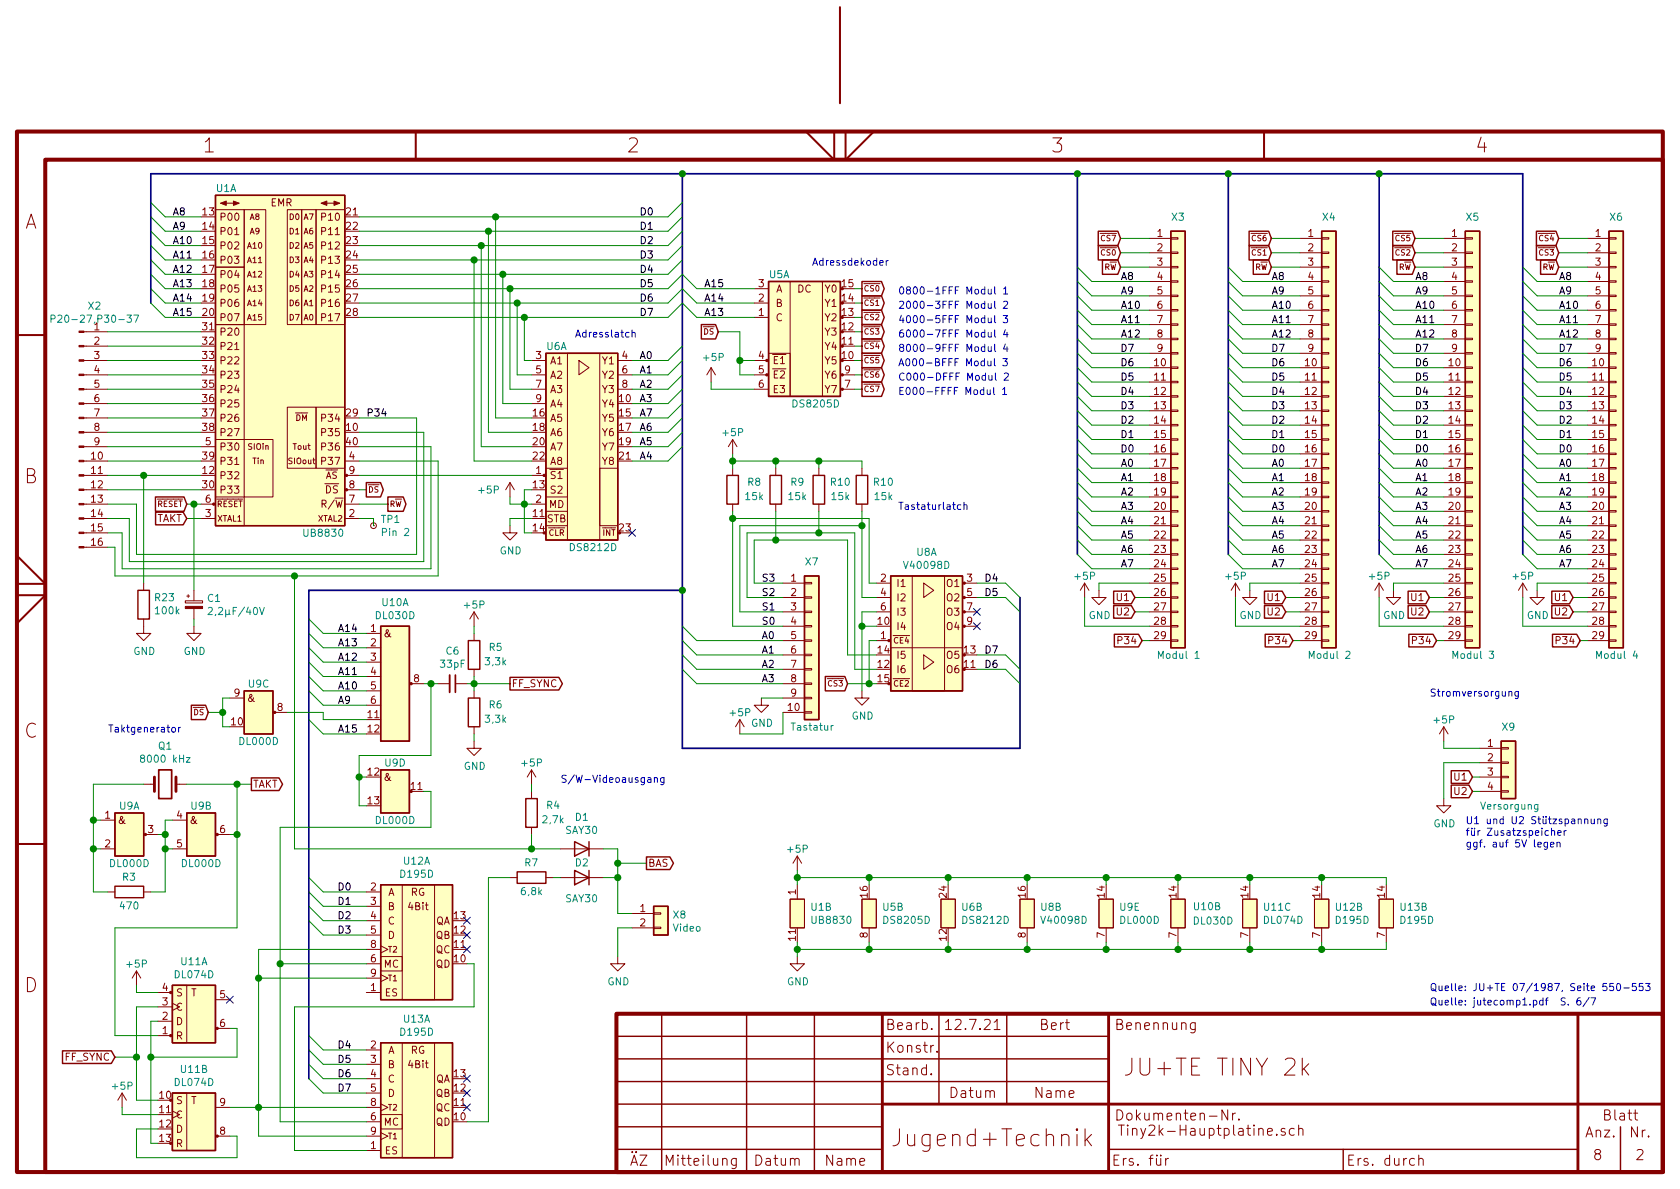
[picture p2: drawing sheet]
<svg xmlns="http://www.w3.org/2000/svg" width="297mm" height="210mm" viewBox="0 0 297 210" stroke-linecap="round" stroke-linejoin="round" font-family="sans-serif">
<defs><g id="words">
<g font-size="4.2" fill="#840000">
<text x="198.5" y="190.3">JU+TE TINY 2k</text>
<text x="159" y="202.8">Jugend+Technik</text>
</g>
<g font-size="3.5" fill="#840000">
<text x="36" y="27">1</text>
<text x="111" y="27">2</text>
<text x="186" y="27">3</text>
<text x="261" y="27">4</text>
<text x="4.3" y="40.5">A</text>
<text x="4.3" y="85.5">B</text>
<text x="4.3" y="130.5">C</text>
<text x="4.3" y="175.5">D</text>
</g>
<g font-size="2.5" fill="#840000">
<text x="156.5" y="182.1">Bearb.</text>
<text x="167.8" y="182.1">12.7.21</text>
<text x="184" y="182.1">Bert</text>
<text x="197" y="182.1">Benennung</text>
<text x="156.5" y="190.1">Stand.</text>
<text x="156.5" y="186.2">Konstr.</text>
<text x="168.1" y="194.2">Datum</text>
<text x="183.1" y="194.2">Name</text>
<text x="197" y="198.1">Dokumenten-Nr.</text>
<text x="197.5" y="200.8">Tiny2k-Hauptplatine.sch</text>
<text x="280.4" y="201.1">Anz.</text>
<text x="283.7" y="198.1">Blatt</text>
<text x="288.3" y="201.1">Nr.</text>
<text x="111.3" y="206.1">ÄZ</text>
<text x="118.1" y="206.1">Mitteilung</text>
<text x="133.6" y="206.1">Datum</text>
<text x="146.1" y="206.1">Name</text>
<text x="196.5" y="206.1">Ers. für</text>
<text x="238" y="206.1">Ers. durch</text>
<text x="281.8" y="205.2">8</text>
<text x="289.3" y="205.2">2</text>
</g>
<g font-size="1.8" fill="#008484">
<text x="38.2" y="34">U1A</text>
<text x="207.2" y="39">X3</text>
<text x="233.9" y="39">X4</text>
<text x="259.3" y="39">X5</text>
<text x="284.7" y="39">X6</text>
<text x="136" y="49.2">U5A</text>
<text x="10.8" y="57.1">P20-27,P30-37</text>
<text x="15.6" y="54.8">X2</text>
<text x="16.7" y="58.4">1</text>
<text x="96.6" y="61.9">U6A</text>
<text x="124.5" y="63.8">+5P</text>
<text x="127.9" y="77.1">+5P</text>
<text x="140.4" y="72.1">DS8205D</text>
<text x="84.8" y="87.3">+5P</text>
<text x="131.9" y="88.4">15k</text>
<text x="132.2" y="85.9">R8</text>
<text x="139.5" y="88.4">15k</text>
<text x="139.9" y="85.9">R9</text>
<text x="146.9" y="85.9">R10</text>
<text x="147.1" y="88.4">15k</text>
<text x="154.6" y="85.9">R10</text>
<text x="154.7" y="88.4">15k</text>
<text x="53.9" y="94.9">UB8830</text>
<text x="67.4" y="92.5">TP1</text>
<text x="67.8" y="94.8">Pin 2</text>
<text x="88.3" y="98">GND</text>
<text x="101" y="97.5">DS8212D</text>
<text x="142.4" y="100">X7</text>
<text x="160.1" y="100.6">V40098D</text>
<text x="162.1" y="98.3">U8A</text>
<text x="27.5" y="106.3">R23</text>
<text x="36.7" y="106.4">C1</text>
<text x="67.6" y="107.2">U10A</text>
<text x="82.2" y="107.6">+5P</text>
<text x="190.2" y="102.5">+5P</text>
<text x="216.8" y="102.5">+5P</text>
<text x="242.2" y="102.5">+5P</text>
<text x="267.6" y="102.5">+5P</text>
<text x="27.6" y="108.6">100k</text>
<text x="37.6" y="108.8">2,2µF/40V</text>
<text x="66.6" y="109.5">DL030D</text>
<text x="192.5" y="109.5">GND</text>
<text x="219.2" y="109.5">GND</text>
<text x="244.6" y="109.5">GND</text>
<text x="270" y="109.5">GND</text>
<text x="23.6" y="115.8">GND</text>
<text x="32.5" y="115.8">GND</text>
<text x="78" y="118.1">33pF</text>
<text x="78.9" y="115.8">C6</text>
<text x="85.9" y="117.6">3,3k</text>
<text x="86.5" y="115.1">R5</text>
<text x="205.1" y="116.5">Modul 1</text>
<text x="231.7" y="116.5">Modul 2</text>
<text x="257.1" y="116.5">Modul 3</text>
<text x="282.5" y="116.5">Modul 4</text>
<text x="44" y="121.6">U9C</text>
<text x="86.5" y="125.3">R6</text>
<text x="42.4" y="131.7">DL000D</text>
<text x="85.9" y="127.8">3,3k</text>
<text x="129.2" y="126.7">+5P</text>
<text x="132.8" y="128.5">GND</text>
<text x="140.1" y="129.2">Tastatur</text>
<text x="150.6" y="127.2">GND</text>
<text x="253.7" y="127.9">+5P</text>
<text x="265.6" y="129.2">X9</text>
<text x="25.4" y="134.9">8000 kHz</text>
<text x="28" y="132.6">Q1</text>
<text x="68.1" y="135.6">U9D</text>
<text x="82" y="136.1">GND</text>
<text x="92.4" y="135.6">+5P</text>
<text x="21.1" y="143.2">U9A</text>
<text x="33.8" y="143.2">U9B</text>
<text x="96.7" y="143">R4</text>
<text x="262" y="143.2">Versorgung</text>
<text x="66.6" y="145.7">DL000D</text>
<text x="96.1" y="145.6">2,7k</text>
<text x="100.1" y="147.5">SAY30</text>
<text x="101.8" y="145.2">D1</text>
<text x="253.4" y="146.3">GND</text>
<text x="19.6" y="153.3">DL000D</text>
<text x="21.7" y="155.7">R3</text>
<text x="32.3" y="153.3">DL000D</text>
<text x="70.9" y="155.2">D195D</text>
<text x="71.4" y="152.9">U12A</text>
<text x="92.8" y="153.2">R7</text>
<text x="101.8" y="153.2">D2</text>
<text x="139.4" y="150.8">+5P</text>
<text x="21.4" y="160.8">470</text>
<text x="92.3" y="158.3">6,8k</text>
<text x="100.1" y="159.6">SAY30</text>
<text x="143.4" y="161.1">U1B</text>
<text x="156.1" y="161.1">U5B</text>
<text x="170.1" y="161.1">U6B</text>
<text x="184.1" y="161.1">U8B</text>
<text x="198" y="161.1">U9E</text>
<text x="211.2" y="161">U10B</text>
<text x="223.5" y="161.1">U11C</text>
<text x="236.2" y="161.1">U12B</text>
<text x="247.7" y="161.1">U13B</text>
<text x="119.1" y="162.4">X8</text>
<text x="119.1" y="164.7">Video</text>
<text x="143.8" y="163.4">UB8830</text>
<text x="156.4" y="163.4">DS8205D</text>
<text x="170.4" y="163.4">DS8212D</text>
<text x="184.4" y="163.4">V40098D</text>
<text x="198.2" y="163.4">DL000D</text>
<text x="211.2" y="163.5">DL030D</text>
<text x="223.6" y="163.4">DL074D</text>
<text x="236.3" y="163.4">D195D</text>
<text x="247.8" y="163.4">D195D</text>
<text x="22.5" y="171.1">+5P</text>
<text x="31" y="173">DL074D</text>
<text x="32" y="170.7">U11A</text>
<text x="107.4" y="174.2">GND</text>
<text x="139.1" y="174.2">GND</text>
<text x="70.9" y="183.2">D195D</text>
<text x="71.4" y="180.8">U13A</text>
<text x="32" y="189.7">U11B</text>
<text x="20" y="192.7">+5P</text>
<text x="31" y="192">DL074D</text>
</g>
<g font-size="1.8">
<text x="30.5" y="40.6">A9</text>
<text x="30.5" y="38.1">A8</text>
<text x="113" y="40.6">D1</text>
<text x="113" y="38.1">D0</text>
<text x="30.5" y="45.7">A11</text>
<text x="30.5" y="43.2">A10</text>
<text x="113" y="45.7">D3</text>
<text x="113" y="43.2">D2</text>
<text x="30.5" y="48.3">A12</text>
<text x="30.5" y="50.8">A13</text>
<text x="30.5" y="53.3">A14</text>
<text x="113" y="50.8">D5</text>
<text x="113" y="48.3">D4</text>
<text x="113" y="53.3">D6</text>
<text x="124.5" y="50.8">A15</text>
<text x="124.5" y="53.3">A14</text>
<text x="198.1" y="49.5">A8</text>
<text x="198.1" y="52.1">A9</text>
<text x="224.8" y="52.1">A9</text>
<text x="224.8" y="49.5">A8</text>
<text x="250.2" y="49.5">A8</text>
<text x="250.2" y="52.1">A9</text>
<text x="275.6" y="52.1">A9</text>
<text x="275.6" y="49.5">A8</text>
<text x="30.5" y="55.9">A15</text>
<text x="113" y="55.9">D7</text>
<text x="124.5" y="55.9">A13</text>
<text x="198.1" y="54.6">A10</text>
<text x="198.1" y="57.1">A11</text>
<text x="198.1" y="59.7">A12</text>
<text x="224.8" y="59.7">A12</text>
<text x="224.8" y="54.6">A10</text>
<text x="224.8" y="57.1">A11</text>
<text x="250.2" y="54.6">A10</text>
<text x="250.2" y="57.1">A11</text>
<text x="250.2" y="59.7">A12</text>
<text x="275.6" y="57.1">A11</text>
<text x="275.6" y="59.7">A12</text>
<text x="275.6" y="54.6">A10</text>
<text x="113" y="63.5">A0</text>
<text x="198.4" y="62.2">D7</text>
<text x="198.4" y="64.8">D6</text>
<text x="225.1" y="62.2">D7</text>
<text x="225.1" y="64.8">D6</text>
<text x="250.5" y="64.8">D6</text>
<text x="250.5" y="62.2">D7</text>
<text x="275.9" y="62.2">D7</text>
<text x="275.9" y="64.8">D6</text>
<text x="113" y="66">A1</text>
<text x="113" y="68.6">A2</text>
<text x="113" y="71.1">A3</text>
<text x="198.4" y="67.3">D5</text>
<text x="198.4" y="69.8">D4</text>
<text x="225.1" y="67.3">D5</text>
<text x="225.1" y="69.8">D4</text>
<text x="250.5" y="67.3">D5</text>
<text x="250.5" y="69.8">D4</text>
<text x="275.9" y="67.3">D5</text>
<text x="275.9" y="69.8">D4</text>
<text x="65.4" y="73.7">P34</text>
<text x="113" y="76.2">A6</text>
<text x="113" y="73.7">A7</text>
<text x="198.4" y="77.5">D1</text>
<text x="198.4" y="74.9">D2</text>
<text x="198.4" y="72.4">D3</text>
<text x="225.1" y="74.9">D2</text>
<text x="225.1" y="72.4">D3</text>
<text x="225.1" y="77.5">D1</text>
<text x="250.5" y="72.4">D3</text>
<text x="250.5" y="74.9">D2</text>
<text x="250.5" y="77.5">D1</text>
<text x="275.9" y="74.9">D2</text>
<text x="275.9" y="77.5">D1</text>
<text x="275.9" y="72.4">D3</text>
<text x="113" y="81.3">A4</text>
<text x="113" y="78.7">A5</text>
<text x="198.1" y="82.5">A0</text>
<text x="198.4" y="80">D0</text>
<text x="224.8" y="82.5">A0</text>
<text x="225.1" y="80">D0</text>
<text x="250.2" y="82.5">A0</text>
<text x="250.5" y="80">D0</text>
<text x="275.6" y="82.5">A0</text>
<text x="275.9" y="80">D0</text>
<text x="198.1" y="87.6">A2</text>
<text x="198.1" y="85.1">A1</text>
<text x="224.8" y="85.1">A1</text>
<text x="224.8" y="87.6">A2</text>
<text x="250.2" y="85.1">A1</text>
<text x="250.2" y="87.6">A2</text>
<text x="275.6" y="87.6">A2</text>
<text x="275.6" y="85.1">A1</text>
<text x="198.1" y="90.2">A3</text>
<text x="198.1" y="92.7">A4</text>
<text x="198.1" y="95.2">A5</text>
<text x="224.8" y="95.2">A5</text>
<text x="224.8" y="92.7">A4</text>
<text x="224.8" y="90.2">A3</text>
<text x="250.2" y="92.7">A4</text>
<text x="250.2" y="95.2">A5</text>
<text x="250.2" y="90.2">A3</text>
<text x="275.6" y="95.2">A5</text>
<text x="275.6" y="90.2">A3</text>
<text x="275.6" y="92.7">A4</text>
<text x="198.1" y="97.8">A6</text>
<text x="198.1" y="100.3">A7</text>
<text x="224.8" y="100.3">A7</text>
<text x="224.8" y="97.8">A6</text>
<text x="250.2" y="100.3">A7</text>
<text x="250.2" y="97.8">A6</text>
<text x="275.6" y="97.8">A6</text>
<text x="275.6" y="100.3">A7</text>
<text x="134.6" y="105.4">S2</text>
<text x="134.6" y="102.9">S3</text>
<text x="134.6" y="107.9">S1</text>
<text x="174" y="102.9">D4</text>
<text x="174" y="105.4">D5</text>
<text x="59.7" y="111.8">A14</text>
<text x="134.6" y="110.5">S0</text>
<text x="134.6" y="113">A0</text>
<text x="59.7" y="114.3">A13</text>
<text x="59.7" y="116.8">A12</text>
<text x="59.7" y="119.4">A11</text>
<text x="134.6" y="115.6">A1</text>
<text x="134.6" y="118.1">A2</text>
<text x="174" y="115.6">D7</text>
<text x="174" y="118.1">D6</text>
<text x="59.7" y="121.9">A10</text>
<text x="59.7" y="124.5">A9</text>
<text x="134.6" y="120.6">A3</text>
<text x="59.7" y="129.5">A15</text>
<text x="60" y="157.5">D0</text>
<text x="60" y="160">D1</text>
<text x="60" y="162.6">D2</text>
<text x="60" y="165.1">D3</text>
<text x="60" y="185.4">D4</text>
<text x="60" y="188">D5</text>
<text x="60" y="190.5">D6</text>
<text x="60" y="193">D7</text>
</g>
<g font-size="1.8" fill="#840000">
<text x="35.9" y="38.1">13</text>
<text x="35.9" y="40.6">14</text>
<text x="39.1" y="39">P00</text>
<text x="39.1" y="41.6">P01</text>
<text x="47.8" y="36.5">EMR</text>
<text x="56.8" y="39">P10</text>
<text x="56.8" y="41.6">P11</text>
<text x="61.3" y="38.1">21</text>
<text x="61.3" y="40.6">22</text>
<text x="204.6" y="41.9">1</text>
<text x="231.3" y="41.9">1</text>
<text x="256.7" y="41.9">1</text>
<text x="282.1" y="41.9">1</text>
<text x="35.9" y="43.2">15</text>
<text x="35.9" y="45.7">16</text>
<text x="39.1" y="44.1">P02</text>
<text x="39.1" y="46.7">P03</text>
<text x="56.8" y="44.1">P12</text>
<text x="56.8" y="46.7">P13</text>
<text x="61.3" y="43.2">23</text>
<text x="61.3" y="45.7">24</text>
<text x="204.6" y="44.4">2</text>
<text x="204.6" y="47">3</text>
<text x="231.3" y="44.4">2</text>
<text x="231.3" y="47">3</text>
<text x="256.7" y="44.4">2</text>
<text x="256.7" y="47">3</text>
<text x="282.1" y="44.4">2</text>
<text x="282.1" y="47">3</text>
<text x="35.9" y="48.3">17</text>
<text x="35.9" y="50.8">18</text>
<text x="35.9" y="53.3">19</text>
<text x="39.1" y="49.2">P04</text>
<text x="39.1" y="51.7">P05</text>
<text x="56.8" y="49.2">P14</text>
<text x="56.8" y="51.7">P15</text>
<text x="61.3" y="48.3">25</text>
<text x="61.3" y="50.8">26</text>
<text x="61.3" y="53.3">27</text>
<text x="134.1" y="53.3">2</text>
<text x="134.1" y="50.8">3</text>
<text x="137.2" y="51.7">A</text>
<text x="141" y="51.7">DC</text>
<text x="145.9" y="51.7">Y0</text>
<text x="148.9" y="53.3">14</text>
<text x="148.9" y="50.8">15</text>
<text x="204.6" y="49.5">4</text>
<text x="204.6" y="52.1">5</text>
<text x="231.3" y="49.5">4</text>
<text x="231.3" y="52.1">5</text>
<text x="256.7" y="49.5">4</text>
<text x="256.7" y="52.1">5</text>
<text x="282.1" y="49.5">4</text>
<text x="282.1" y="52.1">5</text>
<text x="35.9" y="55.9">20</text>
<text x="35.9" y="58.4">31</text>
<text x="39.1" y="54.3">P06</text>
<text x="39.1" y="56.8">P07</text>
<text x="39.1" y="59.4">P20</text>
<text x="56.8" y="54.3">P16</text>
<text x="56.8" y="56.8">P17</text>
<text x="61.3" y="55.9">28</text>
<text x="134.1" y="55.9">1</text>
<text x="137.2" y="54.3">B</text>
<text x="137.2" y="56.8">C</text>
<text x="145.9" y="54.3">Y1</text>
<text x="145.9" y="56.8">Y2</text>
<text x="145.9" y="59.4">Y3</text>
<text x="148.9" y="58.4">12</text>
<text x="148.9" y="55.9">13</text>
<text x="204.6" y="54.6">6</text>
<text x="204.6" y="57.1">7</text>
<text x="204.6" y="59.7">8</text>
<text x="231.3" y="54.6">6</text>
<text x="231.3" y="57.1">7</text>
<text x="231.3" y="59.7">8</text>
<text x="256.7" y="54.6">6</text>
<text x="256.7" y="57.1">7</text>
<text x="256.7" y="59.7">8</text>
<text x="282.1" y="54.6">6</text>
<text x="282.1" y="57.1">7</text>
<text x="282.1" y="59.7">8</text>
<text x="16.7" y="61">2</text>
<text x="16.7" y="63.5">3</text>
<text x="35.9" y="61">32</text>
<text x="35.9" y="63.5">33</text>
<text x="39.1" y="61.9">P21</text>
<text x="39.1" y="64.4">P22</text>
<text x="94.8" y="63.5">3</text>
<text x="97.3" y="64.4">A1</text>
<text x="106.5" y="64.4">Y1</text>
<text x="110" y="63.5">4</text>
<text x="134.1" y="63.5">4</text>
<text x="136.7" y="64.4">E1</text>
<text x="145.9" y="61.9">Y4</text>
<text x="145.9" y="64.4">Y5</text>
<text x="148.9" y="63.5">10</text>
<text x="148.9" y="61">11</text>
<text x="204.1" y="64.8">10</text>
<text x="204.6" y="62.2">9</text>
<text x="230.8" y="64.8">10</text>
<text x="231.3" y="62.2">9</text>
<text x="256.2" y="64.8">10</text>
<text x="256.7" y="62.2">9</text>
<text x="281.6" y="64.8">10</text>
<text x="282.1" y="62.2">9</text>
<text x="16.7" y="66">4</text>
<text x="16.7" y="68.6">5</text>
<text x="16.7" y="71.1">6</text>
<text x="35.9" y="66">34</text>
<text x="35.9" y="68.6">35</text>
<text x="35.9" y="71.1">36</text>
<text x="39.1" y="67">P23</text>
<text x="39.1" y="69.5">P24</text>
<text x="94.8" y="66">5</text>
<text x="94.8" y="68.6">7</text>
<text x="94.8" y="71.1">9</text>
<text x="97.3" y="67">A2</text>
<text x="97.3" y="69.5">A3</text>
<text x="106.5" y="67">Y2</text>
<text x="106.5" y="69.5">Y3</text>
<text x="109.5" y="71.1">10</text>
<text x="110" y="66">6</text>
<text x="110" y="68.6">8</text>
<text x="134.1" y="66">5</text>
<text x="134.1" y="68.6">6</text>
<text x="136.7" y="69.5">E3</text>
<text x="136.7" y="66.9">E2</text>
<text x="145.9" y="67">Y6</text>
<text x="145.9" y="69.5">Y7</text>
<text x="149.4" y="68.6">7</text>
<text x="149.4" y="66">9</text>
<text x="204.1" y="67.3">11</text>
<text x="204.1" y="69.8">12</text>
<text x="230.8" y="67.3">11</text>
<text x="230.8" y="69.8">12</text>
<text x="256.2" y="67.3">11</text>
<text x="256.2" y="69.8">12</text>
<text x="281.6" y="67.3">11</text>
<text x="281.6" y="69.8">12</text>
<text x="16.7" y="73.7">7</text>
<text x="16.7" y="76.2">8</text>
<text x="35.9" y="73.7">37</text>
<text x="35.9" y="76.2">38</text>
<text x="39.1" y="72.1">P25</text>
<text x="39.1" y="74.6">P26</text>
<text x="39.1" y="77.1">P27</text>
<text x="56.8" y="74.6">P34</text>
<text x="56.8" y="77.1">P35</text>
<text x="61.3" y="76.2">10</text>
<text x="61.3" y="73.7">29</text>
<text x="94.3" y="73.7">16</text>
<text x="94.3" y="76.2">18</text>
<text x="97.3" y="72.1">A4</text>
<text x="97.3" y="74.6">A5</text>
<text x="97.3" y="77.1">A6</text>
<text x="106.5" y="72.1">Y4</text>
<text x="106.5" y="74.6">Y5</text>
<text x="106.5" y="77.1">Y6</text>
<text x="109.5" y="73.7">15</text>
<text x="109.5" y="76.2">17</text>
<text x="204.1" y="72.4">13</text>
<text x="204.1" y="74.9">14</text>
<text x="204.1" y="77.5">15</text>
<text x="230.8" y="72.4">13</text>
<text x="230.8" y="74.9">14</text>
<text x="230.8" y="77.5">15</text>
<text x="256.2" y="72.4">13</text>
<text x="256.2" y="74.9">14</text>
<text x="256.2" y="77.5">15</text>
<text x="281.6" y="72.4">13</text>
<text x="281.6" y="74.9">14</text>
<text x="281.6" y="77.5">15</text>
<text x="16.2" y="81.3">10</text>
<text x="16.2" y="83.8">11</text>
<text x="16.7" y="78.7">9</text>
<text x="35.9" y="83.8">12</text>
<text x="35.9" y="81.3">39</text>
<text x="36.3" y="78.7">5</text>
<text x="39.1" y="79.7">P30</text>
<text x="39.1" y="82.2">P31</text>
<text x="56.8" y="79.7">P36</text>
<text x="56.8" y="82.2">P37</text>
<text x="61.3" y="78.7">40</text>
<text x="61.7" y="81.3">4</text>
<text x="61.7" y="83.8">9</text>
<text x="94.3" y="78.7">20</text>
<text x="94.3" y="81.3">22</text>
<text x="94.8" y="83.8">1</text>
<text x="97.3" y="79.7">A7</text>
<text x="97.3" y="82.2">A8</text>
<text x="106.5" y="79.7">Y7</text>
<text x="106.5" y="82.2">Y8</text>
<text x="109.5" y="78.7">19</text>
<text x="109.5" y="81.3">21</text>
<text x="204.1" y="80">16</text>
<text x="204.1" y="82.5">17</text>
<text x="230.8" y="80">16</text>
<text x="230.8" y="82.5">17</text>
<text x="256.2" y="80">16</text>
<text x="256.2" y="82.5">17</text>
<text x="281.6" y="80">16</text>
<text x="281.6" y="82.5">17</text>
<text x="16.2" y="86.4">12</text>
<text x="16.2" y="88.9">13</text>
<text x="35.9" y="86.4">30</text>
<text x="36.3" y="88.9">6</text>
<text x="39.1" y="84.8">P32</text>
<text x="39.1" y="87.3">P33</text>
<text x="57" y="89.8">R/W</text>
<text x="57.5" y="87.2">DS</text>
<text x="61.7" y="88.9">7</text>
<text x="61.7" y="86.4">8</text>
<text x="94.3" y="86.4">13</text>
<text x="94.8" y="88.9">2</text>
<text x="97.1" y="89.8">MD</text>
<text x="97.4" y="87.3">S2</text>
<text x="97.4" y="84.7">S1</text>
<text x="204.1" y="85.1">18</text>
<text x="204.1" y="87.6">19</text>
<text x="230.8" y="85.1">18</text>
<text x="230.8" y="87.6">19</text>
<text x="256.2" y="85.1">18</text>
<text x="256.2" y="87.6">19</text>
<text x="281.6" y="85.1">18</text>
<text x="281.6" y="87.6">19</text>
<text x="16.2" y="91.4">14</text>
<text x="16.2" y="94">15</text>
<text x="27.5" y="92.3">TAKT</text>
<text x="36.3" y="91.4">3</text>
<text x="61.7" y="91.4">2</text>
<text x="94.3" y="91.4">11</text>
<text x="94.3" y="94">14</text>
<text x="96.7" y="92.4">STB</text>
<text x="109.5" y="94">23</text>
<text x="204.1" y="90.2">20</text>
<text x="204.1" y="92.7">21</text>
<text x="204.1" y="95.2">22</text>
<text x="230.8" y="90.2">20</text>
<text x="230.8" y="92.7">21</text>
<text x="230.8" y="95.2">22</text>
<text x="256.2" y="90.2">20</text>
<text x="256.2" y="92.7">21</text>
<text x="256.2" y="95.2">22</text>
<text x="281.6" y="90.2">20</text>
<text x="281.6" y="92.7">21</text>
<text x="281.6" y="95.2">22</text>
<text x="16.2" y="96.5">16</text>
<text x="204.1" y="97.8">23</text>
<text x="204.1" y="100.3">24</text>
<text x="230.8" y="97.8">23</text>
<text x="230.8" y="100.3">24</text>
<text x="256.2" y="97.8">23</text>
<text x="256.2" y="100.3">24</text>
<text x="281.6" y="97.8">23</text>
<text x="281.6" y="100.3">24</text>
<text x="139.9" y="102.9">1</text>
<text x="139.9" y="105.4">2</text>
<text x="139.9" y="107.9">3</text>
<text x="155.7" y="102.9">2</text>
<text x="155.7" y="105.4">4</text>
<text x="155.7" y="107.9">6</text>
<text x="158.6" y="103.8">I1</text>
<text x="158.6" y="106.3">I2</text>
<text x="167.4" y="103.8">O1</text>
<text x="167.4" y="106.3">O2</text>
<text x="171" y="102.9">3</text>
<text x="171" y="105.4">5</text>
<text x="171" y="107.9">7</text>
<text x="197.6" y="106.3">U1</text>
<text x="204.1" y="102.9">25</text>
<text x="204.1" y="105.4">26</text>
<text x="204.1" y="107.9">27</text>
<text x="224.3" y="106.3">U1</text>
<text x="230.8" y="102.9">25</text>
<text x="230.8" y="105.4">26</text>
<text x="230.8" y="107.9">27</text>
<text x="249.7" y="106.3">U1</text>
<text x="256.2" y="102.9">25</text>
<text x="256.2" y="105.4">26</text>
<text x="256.2" y="107.9">27</text>
<text x="275.1" y="106.3">U1</text>
<text x="281.6" y="102.9">25</text>
<text x="281.6" y="105.4">26</text>
<text x="281.6" y="107.9">27</text>
<text x="65.6" y="111.8">1</text>
<text x="67.9" y="112.7">&amp;</text>
<text x="139.9" y="110.5">4</text>
<text x="139.9" y="113">5</text>
<text x="155.2" y="110.5">10</text>
<text x="155.7" y="113">1</text>
<text x="158.6" y="108.9">I3</text>
<text x="158.6" y="111.4">I4</text>
<text x="167.4" y="108.9">O3</text>
<text x="167.4" y="111.4">O4</text>
<text x="171" y="110.5">9</text>
<text x="197.6" y="108.8">U2</text>
<text x="198" y="113.9">P34</text>
<text x="204.1" y="110.5">28</text>
<text x="204.1" y="113">29</text>
<text x="224.3" y="108.8">U2</text>
<text x="224.7" y="113.9">P34</text>
<text x="230.8" y="110.5">28</text>
<text x="230.8" y="113">29</text>
<text x="249.7" y="108.8">U2</text>
<text x="250.1" y="113.9">P34</text>
<text x="256.2" y="110.5">28</text>
<text x="256.2" y="113">29</text>
<text x="275.1" y="108.8">U2</text>
<text x="275.5" y="113.9">P34</text>
<text x="281.6" y="110.5">28</text>
<text x="281.6" y="113">29</text>
<text x="65.6" y="114.3">2</text>
<text x="65.6" y="116.8">3</text>
<text x="65.6" y="119.4">4</text>
<text x="139.9" y="115.6">6</text>
<text x="139.9" y="118.1">7</text>
<text x="155.2" y="118.1">12</text>
<text x="155.2" y="115.6">14</text>
<text x="158.6" y="116.5">I5</text>
<text x="158.6" y="119">I6</text>
<text x="167.4" y="116.5">O5</text>
<text x="167.4" y="119">O6</text>
<text x="170.5" y="118.1">11</text>
<text x="170.5" y="115.6">13</text>
<text x="41.4" y="123.2">9</text>
<text x="43.8" y="124.1">&amp;</text>
<text x="49" y="125.7">8</text>
<text x="65.6" y="121.9">5</text>
<text x="65.6" y="124.5">6</text>
<text x="73.2" y="120.6">8</text>
<text x="90.4" y="121.5">FF_SYNC</text>
<text x="139.4" y="125.7">10</text>
<text x="139.9" y="120.6">8</text>
<text x="139.9" y="123.2">9</text>
<text x="155.2" y="120.6">15</text>
<text x="40.9" y="128.3">10</text>
<text x="65.1" y="127">11</text>
<text x="65.1" y="129.5">12</text>
<text x="65.1" y="137.2">12</text>
<text x="263" y="132.1">1</text>
<text x="263" y="134.6">2</text>
<text x="263" y="137.2">3</text>
<text x="44.7" y="139.3">TAKT</text>
<text x="65.1" y="142.2">13</text>
<text x="67.9" y="138.1">&amp;</text>
<text x="72.7" y="139.7">11</text>
<text x="257.3" y="140.6">U2</text>
<text x="257.3" y="138">U1</text>
<text x="263" y="139.7">4</text>
<text x="18.6" y="144.8">1</text>
<text x="18.6" y="149.9">2</text>
<text x="21" y="145.7">&amp;</text>
<text x="26.2" y="147.3">3</text>
<text x="31.3" y="144.8">4</text>
<text x="31.3" y="149.9">5</text>
<text x="33.7" y="145.7">&amp;</text>
<text x="38.9" y="147.3">6</text>
<text x="114.6" y="153.3">BAS</text>
<text x="65.6" y="157.5">2</text>
<text x="65.6" y="160">3</text>
<text x="68.6" y="158.4">A</text>
<text x="68.6" y="161">B</text>
<text x="72.2" y="161">4Bit</text>
<text x="72.6" y="158.4">RG</text>
<text x="113.2" y="161.3">1</text>
<text x="140.7" y="158.2" transform="rotate(-90 140.7 158.2)">1</text>
<text x="153.4" y="158.7" transform="rotate(-90 153.4 158.7)">16</text>
<text x="167.4" y="158.7" transform="rotate(-90 167.4 158.7)">24</text>
<text x="181.4" y="158.7" transform="rotate(-90 181.4 158.7)">16</text>
<text x="195.3" y="158.7" transform="rotate(-90 195.3 158.7)">14</text>
<text x="208" y="158.7" transform="rotate(-90 208 158.7)">14</text>
<text x="220.7" y="158.7" transform="rotate(-90 220.7 158.7)">14</text>
<text x="233.4" y="158.7" transform="rotate(-90 233.4 158.7)">14</text>
<text x="244.9" y="158.7" transform="rotate(-90 244.9 158.7)">14</text>
<text x="65.6" y="162.6">4</text>
<text x="65.6" y="165.1">5</text>
<text x="65.6" y="167.6">8</text>
<text x="68.6" y="163.5">C</text>
<text x="68.6" y="166">D</text>
<text x="77" y="163.5">QA</text>
<text x="77" y="166">QB</text>
<text x="80.3" y="167.6">11</text>
<text x="80.3" y="165.1">12</text>
<text x="80.3" y="162.6">13</text>
<text x="113.2" y="163.8">2</text>
<text x="140.7" y="166.3" transform="rotate(-90 140.7 166.3)">11</text>
<text x="153.4" y="165.8" transform="rotate(-90 153.4 165.8)">8</text>
<text x="167.4" y="166.3" transform="rotate(-90 167.4 166.3)">12</text>
<text x="181.4" y="165.8" transform="rotate(-90 181.4 165.8)">8</text>
<text x="195.3" y="165.8" transform="rotate(-90 195.3 165.8)">7</text>
<text x="208" y="165.8" transform="rotate(-90 208 165.8)">7</text>
<text x="220.7" y="165.8" transform="rotate(-90 220.7 165.8)">7</text>
<text x="233.4" y="165.8" transform="rotate(-90 233.4 165.8)">7</text>
<text x="244.9" y="165.8" transform="rotate(-90 244.9 165.8)">7</text>
<text x="65.6" y="170.2">6</text>
<text x="65.6" y="172.7">9</text>
<text x="67.8" y="171.1">MC</text>
<text x="77" y="168.6">QC</text>
<text x="77" y="171.1">QD</text>
<text x="80.3" y="170.2">10</text>
<text x="28.7" y="177.8">3</text>
<text x="28.7" y="175.3">4</text>
<text x="31.1" y="178.7">C</text>
<text x="31.2" y="176.2">S</text>
<text x="33.8" y="176.2">T</text>
<text x="38.9" y="176.5">5</text>
<text x="65.6" y="175.3">1</text>
<text x="68" y="176.2">ES</text>
<text x="28.7" y="182.9">1</text>
<text x="28.7" y="180.3">2</text>
<text x="31.1" y="181.3">D</text>
<text x="31.1" y="183.8">R</text>
<text x="38.9" y="181.6">6</text>
<text x="65.6" y="185.4">2</text>
<text x="11.5" y="187.6">FF_SYNC</text>
<text x="65.6" y="188">3</text>
<text x="65.6" y="190.5">4</text>
<text x="68.6" y="186.4">A</text>
<text x="68.6" y="188.9">B</text>
<text x="68.6" y="191.4">C</text>
<text x="72.2" y="188.9">4Bit</text>
<text x="72.6" y="186.4">RG</text>
<text x="77" y="191.4">QA</text>
<text x="80.3" y="190.5">13</text>
<text x="28.2" y="194.3">10</text>
<text x="28.2" y="196.8">11</text>
<text x="31.1" y="197.8">C</text>
<text x="31.2" y="195.2">S</text>
<text x="33.8" y="195.2">T</text>
<text x="38.9" y="195.6">9</text>
<text x="65.6" y="193">5</text>
<text x="65.6" y="195.6">8</text>
<text x="68.6" y="194">D</text>
<text x="77" y="194">QB</text>
<text x="77" y="196.5">QC</text>
<text x="80.3" y="195.6">11</text>
<text x="80.3" y="193">12</text>
<text x="28.2" y="199.4">12</text>
<text x="28.2" y="201.9">13</text>
<text x="31.1" y="200.3">D</text>
<text x="31.1" y="202.9">R</text>
<text x="38.9" y="200.7">8</text>
<text x="65.6" y="203.2">1</text>
<text x="65.6" y="198.1">6</text>
<text x="65.6" y="200.7">9</text>
<text x="67.8" y="199.1">MC</text>
<text x="77" y="199.1">QD</text>
<text x="80.3" y="198.1">10</text>
<text x="68" y="204.1">ES</text>
</g>
<g font-size="1.8" fill="#0000c2">
<text x="143.5" y="47">Adressdekoder</text>
<text x="158.7" y="52.1">0800-1FFF Modul 1</text>
<text x="101.6" y="59.7">Adresslatch</text>
<text x="158.7" y="59.7">6000-7FFF Modul 4</text>
<text x="158.7" y="57.1">4000-5FFF Modul 3</text>
<text x="158.7" y="54.6">2000-3FFF Modul 2</text>
<text x="158.7" y="64.8">A000-BFFF Modul 3</text>
<text x="158.7" y="62.2">8000-9FFF Modul 4</text>
<text x="158.7" y="67.3">C000-DFFF Modul 2</text>
<text x="158.7" y="69.8">E000-FFFF Modul 1</text>
<text x="158.7" y="90.2">Tastaturlatch</text>
<text x="252.7" y="123.2">Stromversorgung</text>
<text x="19" y="129.5">Taktgenerator</text>
<text x="99.1" y="138.4">S/W-Videoausgang</text>
<text x="259.1" y="145.7">U1 und U2 Stützspannung</text>
<text x="259.1" y="147.8">für Zusatzspeicher</text>
<text x="259.1" y="149.9">ggf. auf 5V legen</text>
<text x="252.7" y="177.8">Quelle: jutecomp1.pdf S. 6/7</text>
<text x="252.7" y="175.3">Quelle: JU+TE 07/1987, Seite 550-553</text>
</g>
<text font-size="1.6" fill="#840000" x="57.6" y="84.7">AS</text>
<g font-size="1.4" fill="#840000">
<text x="44.2" y="38.9">A8</text>
<text x="44.2" y="41.4">A9</text>
<text x="51.2" y="38.9">D0</text>
<text x="51.2" y="41.4">D1</text>
<text x="53.7" y="41.4">A6</text>
<text x="53.7" y="38.9">A7</text>
<text x="43.8" y="44">A10</text>
<text x="43.8" y="46.5">A11</text>
<text x="51.2" y="44">D2</text>
<text x="51.2" y="46.5">D3</text>
<text x="53.7" y="46.5">A4</text>
<text x="53.7" y="44">A5</text>
<text x="194.8" y="45.2">CS0</text>
<text x="194.8" y="42.6">CS7</text>
<text x="195.2" y="47.7">RW</text>
<text x="221.5" y="42.6">CS6</text>
<text x="221.5" y="45.2">CS1</text>
<text x="221.9" y="47.7">RW</text>
<text x="246.9" y="45.2">CS2</text>
<text x="246.9" y="42.6">CS5</text>
<text x="247.3" y="47.7">RW</text>
<text x="272.3" y="45.2">CS3</text>
<text x="272.3" y="42.6">CS4</text>
<text x="272.7" y="47.7">RW</text>
<text x="43.8" y="49">A12</text>
<text x="43.8" y="51.6">A13</text>
<text x="51.2" y="49">D4</text>
<text x="51.2" y="51.6">D5</text>
<text x="53.7" y="51.6">A2</text>
<text x="53.7" y="49">A3</text>
<text x="152.7" y="51.5">CS0</text>
<text x="43.8" y="54.1">A14</text>
<text x="43.8" y="56.7">A15</text>
<text x="51.2" y="54.1">D6</text>
<text x="51.2" y="56.7">D7</text>
<text x="53.7" y="56.7">A0</text>
<text x="53.7" y="54.1">A1</text>
<text x="124.5" y="59.2">DS</text>
<text x="152.7" y="59.2">CS3</text>
<text x="152.7" y="56.6">CS2</text>
<text x="152.7" y="54.1">CS1</text>
<text x="152.7" y="64.2">CS5</text>
<text x="152.7" y="61.7">CS4</text>
<text x="152.7" y="69.3">CS7</text>
<text x="152.7" y="66.8">CS6</text>
<text x="52.2" y="74.4">DM</text>
<text x="43.9" y="79.5">SIOin</text>
<text x="44.7" y="82.1">Tin</text>
<text x="51" y="82.1">SIOout</text>
<text x="51.8" y="79.5">Tout</text>
<text x="27.8" y="89.6">RESET</text>
<text x="38.3" y="89.7">RESET</text>
<text x="65" y="87.1">DS</text>
<text x="68.8" y="89.6">RW</text>
<text x="38.4" y="92.2">XTAL1</text>
<text x="56.2" y="92.2">XTAL2</text>
<text x="97" y="94.7">CLR</text>
<text x="106.6" y="94.7">INT</text>
<text x="158" y="113.8">CE4</text>
<text x="146.5" y="121.4">CS3</text>
<text x="158" y="121.4">CE2</text>
<text x="34.3" y="126.5">DS</text>
<text x="68.7" y="173.5">T1</text>
<text x="68.7" y="168.4">T2</text>
<text x="68.7" y="196.4">T2</text>
<text x="68.7" y="201.4">T1</text>
</g>
</g></defs>
<path d="M3 23.3h291v184h-291zM8 28.2h286v179.1h-286zM109 179.3h185v28h-185z" fill="none" stroke="#840000" stroke-width=".71"/>
<path d="M148.5 1.3v17M73.5 23.3v4.9M142.5 23.3l5 5v-5M149.5 23.3v5l5-5M223.5 23.3v5M3 59.3h5M3 98.3l5 4.9h-5M3 105.3h5l-5 5M3 149.2h5" fill="none" stroke="#840000" stroke-width=".36"/>
<g fill="none" stroke="#840000" stroke-width=".18">
<path d="M38.1 37.1h5.1v10.1h-5.1zM40 35.9h1.3M43.2 37.1h3.8v20.3h-3.8zM50.8 37.1h2.5v20.3h-2.5zM53.3 37.1h2.6v20.3h-2.6zM55.9 37.1h5.1v20.3h-5.1zM57.8 35.9h1.3M14.8 58.7h4.2M38.1 57.4h5.1v20.3h-5.1zM38.1 47.2h5.1v10.2h-5.1zM133.3 56.1h2.6M133.3 53.6h2.6"/>
<path d="M133.3 51h2.6M139.7 49.8h5.7v20.3h-5.7zM154.7 52.7h.9M203.2 42.2h3.8M203.2 44.7h3.8M203.2 47.2h3.8M203.2 49.8h3.8M203.2 52.3h3.8M203.2 54.9h3.8M203.2 57.4h3.8M203.2 59.9h3.8M207 52.2h1.3v.2h-1.3z"/>
<path d="M207 49.7h1.3v.2h-1.3zM207 47.1h1.3v.3h-1.3zM207 44.6h1.3v.2h-1.3zM207 42h1.3v.3h-1.3zM207 59.8h1.3v.3h-1.3zM207 57.3h1.3v.2h-1.3zM207 54.7h1.3v.3h-1.3zM229.9 42.2h3.8M229.9 44.7h3.8M229.9 47.2h3.8M229.9 49.8h3.8M229.9 52.3h3.8"/>
<path d="M229.9 54.9h3.8M229.9 57.4h3.8M229.9 59.9h3.8M233.7 52.2h1.2v.2h-1.2zM233.7 49.7h1.2v.2h-1.2zM233.7 47.1h1.2v.3h-1.2zM233.7 44.6h1.2v.2h-1.2zM233.7 42h1.2v.3h-1.2zM233.7 59.8h1.2v.3h-1.2zM233.7 57.3h1.2v.2h-1.2zM233.7 54.7h1.2v.3h-1.2zM255.3 42.2h3.8"/>
<path d="M255.3 44.7h3.8M255.3 47.2h3.8M255.3 49.8h3.8M255.3 52.3h3.8M255.3 54.9h3.8M255.3 57.4h3.8M255.3 59.9h3.8M259.1 52.2h1.2v.2h-1.2zM259.1 49.7h1.2v.2h-1.2zM259.1 47.1h1.2v.3h-1.2zM259.1 44.6h1.2v.2h-1.2zM259.1 42h1.2v.3h-1.2z"/>
<path d="M259.1 59.8h1.2v.3h-1.2zM259.1 57.3h1.2v.2h-1.2zM259.1 54.7h1.2v.3h-1.2zM280.7 42.2h3.8M280.7 44.7h3.8M280.7 47.2h3.8M280.7 49.8h3.8M280.7 52.3h3.8M280.7 54.9h3.8M280.7 57.4h3.8M280.7 59.9h3.8M284.5 52.2h1.2v.2h-1.2z"/>
<path d="M284.5 49.7h1.2v.2h-1.2zM284.5 47.1h1.2v.3h-1.2zM284.5 44.6h1.2v.2h-1.2zM284.5 42h1.2v.3h-1.2zM284.5 59.8h1.2v.3h-1.2zM284.5 57.3h1.2v.2h-1.2zM284.5 54.7h1.2v.3h-1.2zM14.8 79h4.2M14.8 76.4h4.2M14.8 73.9h4.2M14.8 71.4h4.2M14.8 68.8h4.2"/>
<path d="M14.8 66.3h4.2M14.8 63.7h4.2M14.8 61.2h4.2M35.6 79h2.5M43.2 77.7h5.1v10.2h-5.1zM50.8 72h5.1v10.8h-5.1zM55.9 72h5.1v10.8h-5.1zM94 71.4h2.5M94 68.8h2.5M94 66.3h2.5M94 63.7h2.5M100.3 62.5h5.7v33h-5.7z"/>
<path d="M102.4 63.7l1.7 1.3-1.7 1.3zM109.2 68.8h2.6M109.2 66.3h2.6M109.2 63.7h2.6M125.7 65l-.7 1.3M125.7 65v2.6M125.7 65l.8 1.3M129.5 77.7v2.6M129.5 77.7l-.7 1.3M129.5 77.7l.8 1.3M133.3 68.8h2.6M133.3 66.3h2.6"/>
<path d="M133.3 63.7h2.6M135.9 62.5h3.8v7.6h-3.8zM148.6 68.8h2.5M148.6 66.3h2.5M203.2 65h3.8M203.2 67.6h3.8M203.2 70.1h3.8M203.2 72.6h3.8M203.2 75.2h3.8M203.2 77.7h3.8M203.2 62.5h3.8M207 75.1h1.3v.2h-1.3z"/>
<path d="M207 72.5h1.3v.3h-1.3zM207 70h1.3v.2h-1.3zM207 67.4h1.3v.3h-1.3zM207 77.6h1.3v.2h-1.3zM207 64.9h1.3v.2h-1.3zM207 62.4h1.3v.2h-1.3zM229.9 65h3.8M229.9 67.6h3.8M229.9 70.1h3.8M229.9 72.6h3.8M229.9 75.2h3.8M229.9 77.7h3.8"/>
<path d="M229.9 62.5h3.8M233.7 75.1h1.2v.2h-1.2zM233.7 72.5h1.2v.3h-1.2zM233.7 70h1.2v.2h-1.2zM233.7 67.4h1.2v.3h-1.2zM233.7 77.6h1.2v.2h-1.2zM233.7 64.9h1.2v.2h-1.2zM233.7 62.4h1.2v.2h-1.2zM255.3 65h3.8M255.3 67.6h3.8M255.3 70.1h3.8M255.3 72.6h3.8"/>
<path d="M255.3 75.2h3.8M255.3 77.7h3.8M255.3 62.5h3.8M259.1 75.1h1.2v.2h-1.2zM259.1 72.5h1.2v.3h-1.2zM259.1 70h1.2v.2h-1.2zM259.1 67.4h1.2v.3h-1.2zM259.1 77.6h1.2v.2h-1.2zM259.1 64.9h1.2v.2h-1.2zM259.1 62.4h1.2v.2h-1.2zM280.7 65h3.8M280.7 67.6h3.8"/>
<path d="M280.7 70.1h3.8M280.7 72.6h3.8M280.7 75.2h3.8M280.7 77.7h3.8M280.7 62.5h3.8M284.5 75.1h1.2v.2h-1.2zM284.5 72.5h1.2v.3h-1.2zM284.5 70h1.2v.2h-1.2zM284.5 67.4h1.2v.3h-1.2zM284.5 77.6h1.2v.2h-1.2zM284.5 64.9h1.2v.2h-1.2zM284.5 62.4h1.2v.2h-1.2z"/>
<path d="M14.8 96.8h4.2M14.8 94.2h4.2M14.8 91.7h4.2M14.8 89.1h4.2M14.8 86.6h4.2M14.8 84.1h4.2M14.8 81.5h4.2M35.6 91.7h2.5M35.6 89.1h2.5M38.1 87.9h5.1v5.1h-5.1zM61 91.7h2.5M61 89.1h2.5"/>
<path d="M61 86.6h2.5M61 84.1h2.5M61 81.5h2.5M66 93h.1M90.2 93v1.2h1.2l-1.2 1.3-1.3-1.3h1.3M90.2 85.3l-.8 1.3M90.2 85.3v2.6M90.2 85.3l.7 1.3M94 89.1h2.5M94 84.1h2.5M96.5 90.4h3.8v2.6h-3.8zM96.5 82.8h3.8v5.1h-3.8z"/>
<path d="M106 82.8h3.2v10.2h-3.2zM129.5 82.8v1.3M129.5 89.1v1.3M137.2 82.8v1.3M137.2 89.1v1.3M144.8 82.8v1.3M144.8 89.1v1.3M152.4 82.8v1.3M152.4 89.1v1.3M203.2 80.3h3.8M203.2 82.8h3.8M203.2 85.3h3.8"/>
<path d="M203.2 87.9h3.8M203.2 90.4h3.8M203.2 93h3.8M203.2 95.5h3.8M203.2 98h3.8M207 82.7h1.3v.2h-1.3zM207 85.2h1.3v.3h-1.3zM207 87.8h1.3v.2h-1.3zM207 90.3h1.3v.2h-1.3zM207 92.8h1.3v.3h-1.3zM207 95.4h1.3v.2h-1.3zM207 97.9h1.3v.3h-1.3z"/>
<path d="M207 80.1h1.3v.3h-1.3zM229.9 80.3h3.8M229.9 82.8h3.8M229.9 85.3h3.8M229.9 87.9h3.8M229.9 90.4h3.8M229.9 93h3.8M229.9 95.5h3.8M229.9 98h3.8M233.7 82.7h1.2v.2h-1.2zM233.7 85.2h1.2v.3h-1.2zM233.7 87.8h1.2v.2h-1.2z"/>
<path d="M233.7 90.3h1.2v.2h-1.2zM233.7 92.8h1.2v.3h-1.2zM233.7 95.4h1.2v.2h-1.2zM233.7 97.9h1.2v.3h-1.2zM233.7 80.1h1.2v.3h-1.2zM255.3 80.3h3.8M255.3 82.8h3.8M255.3 85.3h3.8M255.3 87.9h3.8M255.3 90.4h3.8M255.3 93h3.8M255.3 95.5h3.8"/>
<path d="M255.3 98h3.8M259.1 82.7h1.2v.2h-1.2zM259.1 85.2h1.2v.3h-1.2zM259.1 87.8h1.2v.2h-1.2zM259.1 90.3h1.2v.2h-1.2zM259.1 92.8h1.2v.3h-1.2zM259.1 95.4h1.2v.2h-1.2zM259.1 97.9h1.2v.3h-1.2zM259.1 80.1h1.2v.3h-1.2zM280.7 80.3h3.8M280.7 82.8h3.8M280.7 85.3h3.8"/>
<path d="M280.7 87.9h3.8M280.7 90.4h3.8M280.7 93h3.8M280.7 95.5h3.8M280.7 98h3.8M284.5 82.7h1.2v.2h-1.2zM284.5 85.2h1.2v.3h-1.2zM284.5 87.8h1.2v.2h-1.2zM284.5 90.3h1.2v.2h-1.2zM284.5 92.8h1.2v.3h-1.2zM284.5 95.4h1.2v.2h-1.2zM284.5 97.9h1.2v.3h-1.2z"/>
<path d="M284.5 80.1h1.2v.3h-1.2zM25.4 109.5v2.5h1.3l-1.3 1.3-1.3-1.3h1.3M25.4 103.1v1.3M32.8 106.2h3v.4h-3zM33 105.4h.5M33.3 105.2v.5M34.3 110.7v1.3h1.3l-1.3 1.3-1.3-1.3h1.3M34.3 104.4v1.8M34.3 107.6v1.9M64.8 112h2.5M64.8 114.5h2.5M64.8 117.1h2.5"/>
<path d="M64.8 119.6h2.5M83.8 108.2v2.5M83.8 112v1.3M83.8 118.4v1.2M83.8 108.2l-.7 1.3M83.8 108.2l.8 1.3M138.4 103.1h3.8M138.4 105.7h3.8M138.4 108.2h3.8M138.4 110.7h3.8M138.4 113.3h3.8M138.4 115.8h3.8"/>
<path d="M138.4 118.4h3.8M142.2 118.2h1.3v.3h-1.3zM142.2 115.7h1.3v.2h-1.3zM142.2 110.6h1.3v.3h-1.3zM142.2 108.1h1.3v.2h-1.3zM142.2 105.5h1.3v.3h-1.3zM142.2 103h1.3v.2h-1.3zM142.2 113.2h1.3v.2h-1.3zM154.9 103.1h2.6M154.9 105.7h2.6M154.9 108.2h2.6M154.9 113.3h2.6"/>
<path d="M157.5 114.5h12.7v7.7h-12.7zM161.3 101.8h5.7v20.4h-5.7zM163.3 115.8l1.8 1.3-1.8 1.3zM163.3 103.1l1.8 1.3-1.8 1.3zM170.2 103.1h2.5M170.2 105.7h2.5M170.2 108.2h2.5M170.2 110.7h2.5M191.8 103.1l-.8 1.3M191.8 103.1v2.6M191.8 103.1l.7 1.3M194.3 104.4v1.3h1.3l-1.3 1.2-1.3-1.2h1.3"/>
<path d="M203.2 100.6h3.8M203.2 103.1h3.8M203.2 105.7h3.8M203.2 108.2h3.8M203.2 110.7h3.8M203.2 113.3h3.8M207 105.5h1.3v.3h-1.3zM207 108.1h1.3v.2h-1.3zM207 110.6h1.3v.3h-1.3zM207 113.2h1.3v.2h-1.3zM207 100.5h1.3v.2h-1.3zM207 103h1.3v.2h-1.3z"/>
<path d="M218.4 103.1l-.7 1.3M218.4 103.1v2.6M218.4 103.1l.8 1.3M221 104.4v1.3h1.2l-1.2 1.2-1.3-1.2h1.3M229.9 100.6h3.8M229.9 103.1h3.8M229.9 105.7h3.8M229.9 108.2h3.8M229.9 110.7h3.8M229.9 113.3h3.8M233.7 105.5h1.2v.3h-1.2zM233.7 108.1h1.2v.2h-1.2z"/>
<path d="M233.7 110.6h1.2v.3h-1.2zM233.7 113.2h1.2v.2h-1.2zM233.7 100.5h1.2v.2h-1.2zM233.7 103h1.2v.2h-1.2zM243.8 103.1l-.7 1.3M243.8 103.1v2.6M243.8 103.1l.8 1.3M246.4 104.4v1.3h1.2l-1.2 1.2-1.3-1.2h1.3M255.3 100.6h3.8M255.3 103.1h3.8M255.3 105.7h3.8M255.3 108.2h3.8"/>
<path d="M255.3 110.7h3.8M255.3 113.3h3.8M259.1 105.5h1.2v.3h-1.2zM259.1 108.1h1.2v.2h-1.2zM259.1 110.6h1.2v.3h-1.2zM259.1 113.2h1.2v.2h-1.2zM259.1 100.5h1.2v.2h-1.2zM259.1 103h1.2v.2h-1.2zM269.2 103.1l-.7 1.3M269.2 103.1v2.6M269.2 103.1l.8 1.3M271.8 104.4v1.3h1.2l-1.2 1.2-1.3-1.2h1.3"/>
<path d="M280.7 100.6h3.8M280.7 103.1h3.8M280.7 105.7h3.8M280.7 108.2h3.8M280.7 110.7h3.8M280.7 113.3h3.8M284.5 105.5h1.2v.3h-1.2zM284.5 108.1h1.2v.2h-1.2zM284.5 110.6h1.2v.3h-1.2zM284.5 113.2h1.2v.2h-1.2zM284.5 100.5h1.2v.2h-1.2zM284.5 103h1.2v.2h-1.2z"/>
<path d="M25.4 138.7h1.9M31.1 138.7h1.9M40.6 123.4h2.6M48.3 126h2.5M64.8 122.2h2.5M64.8 124.7h2.5M72.4 120.9h2.5M77.5 120.9h2M80.5 120.9h2M83.8 131.1v1.2h1.3l-1.3 1.3-1.3-1.3h1.3M83.8 122.2v1.2M83.8 128.5v1.3"/>
<path d="M94 136.1v2.6M94 139.9v1.3M94 136.1l-.8 1.3M94 136.1l.7 1.3M130.8 127.2l-.8 1.3M130.8 127.2v2.6M130.8 127.2l.8 1.3M134.6 123.4v1.3h1.3l-1.3 1.3-1.3-1.3h1.3M138.4 120.9h3.8M138.4 126h3.8M138.4 123.4h3.8M142.2 120.8h1.3v.2h-1.3z"/>
<path d="M142.2 123.3h1.3v.3h-1.3zM142.2 125.9h1.3v.2h-1.3zM152.4 122.2v1.2h1.3l-1.3 1.3-1.3-1.3h1.3M255.3 128.5l-.8 1.3M255.3 128.5v2.6M255.3 128.5l.7 1.3M261.6 132.3h3.8M261.6 134.9h3.8M261.6 137.4h3.8M261.6 139.9h3.8M265.4 139.8h1.3v.3h-1.3zM265.4 137.3h1.3v.2h-1.3z"/>
<path d="M265.4 132.2h1.3v.3h-1.3zM265.4 134.7h1.3v.3h-1.3zM17.8 150.1h2.5M17.8 145h2.5M19 157.7h1.3M25.4 157.7h1.3M25.4 147.6h2.5M30.5 150.1h2.5M30.5 145h2.5M38.1 147.6h2.5M64.8 157.7h2.5M71.1 156.5h5.7v20.3h-5.7z"/>
<path d="M90.2 155.2h1.2M94 146.3v1.3M96.5 155.2h1.3M99.1 150.1h7.6M99.1 155.2h7.6M139.7 159h2.5v5.1h-2.5zM141 151.4v2.5M141 156.5v2.5M141 151.4l-.8 1.2M141 151.4l.7 1.2M152.4 159h2.5v5.1h-2.5zM166.4 159h2.5v5.1h-2.5z"/>
<path d="M180.3 159h2.6v5.1h-2.6zM194.3 159h2.5v5.1h-2.5zM207 159h2.5v5.1h-2.5zM219.7 159h2.5v5.1h-2.5zM232.4 159h2.5v5.1h-2.5zM243.8 159h2.6v5.1h-2.6zM255.3 141.2v1.3h1.2l-1.2 1.3-1.3-1.3h1.3M24.1 171.7l-.7 1.3M24.1 171.7v2.5M24.1 171.7l.8 1.3M27.9 178h2.6M27.9 175.5h2.6"/>
<path d="M30.5 174.2h2.5v10.2h-2.5zM30.5 177.4l1.2 .6-1.2 .7M38.1 176.8h2.5M64.8 175.5h2.5M64.8 160.3h2.5M64.8 162.8h2.5M64.8 165.3h2.5M64.8 170.4h2.5M64.8 167.9h2.5M64.8 173h2.5M67.3 169.2h3.8v2.5h-3.8zM67.3 167.3l1.3 .6-1.3 .6"/>
<path d="M67.3 172.3l1.3 .7-1.3 .6M109.2 169.2v1.2h1.3l-1.3 1.3-1.3-1.3h1.3M111.8 161.5h3.8M111.8 164.1h3.8M115.6 164h1.2v.2h-1.2zM115.6 161.4h1.2v.3h-1.2zM141 169.2v1.2h1.2l-1.2 1.3-1.3-1.3h1.3M153.7 164.1v2.5M181.6 164.1v2.5M195.6 164.1v2.5M208.3 164.1v2.5M221 164.1v2.5"/>
<path d="M233.7 164.1v2.5M245.1 164.1v2.5M21.6 193.3l-.8 1.3M21.6 193.3v2.5M21.6 193.3l.8 1.3M27.9 183.1h2.6M27.9 180.6h2.6M30.5 193.3h2.5v10.1h-2.5zM30.5 196.5l1.2 .6-1.2 .6M38.1 181.9h2.5M38.1 195.8h2.5M64.8 195.8h2.5"/>
<path d="M64.8 185.7h2.5M64.8 188.2h2.5M64.8 190.7h2.5M64.8 193.3h2.5M64.8 198.4h2.5M67.3 197.1h3.8v2.5h-3.8zM67.3 195.2l1.3 .6-1.3 .7M71.1 184.4h5.7v20.3h-5.7zM164.6 189.9l.1 .1-.1 .1v-.2v.2M164.7 181.9v.2l-.1-.1 .1-.1v.2M165.7 185.9v.2M167.2 180.8l.5-.5v1.8"/>
<path d="M167.2 182.1h1M175.8 182.1h1M191.8 199.6v3M211.3 180.8v1.5a.5 .5 0 0 1-.8 .3M211.3 180.9l-.5-.1-.3 .4v.7l.3 .2 .5-.1M217.1 196.3v1.8l-1-1.8v1.8M217.9 196.8v1.3M218.4 196.8l-.3 .1-.2 .3M219 197.9v.2M227.2 199.6l-.4-.1-.3 .3 .1 .3 .6 .1v.5l-.2 .1-.5-.1M228.8 199.6l-.1-.1a.56 .56 0 0 0-.7 .4v.5a.56 .56 0 0 0 .7 .4l.1-.1M229.6 199.7a.44 .44 0 0 1 .8 .1v1"/>
<path d="M229.6 199v1.8M230.3 187.1v3M230.5 189l.9 1.1M231.4 188.1l-1.1 1.1M38.1 200.9h2.5M64.8 200.9h2.5M64.8 203.4h2.5M67.3 200.3l1.3 .6-1.3 .6M130.2 204.8v1.5a.49 .49 0 0 1-.8 .3M130.2 204.9l-.2-.1a.56 .56 0 0 0-.7 .4v.5a.56 .56 0 0 0 .7 .4l.2-.1M192.1 201.5l.9 1.1M193 200.6l-1.2 1.1"/>
<path d="M206.1 204.8v1.3M206.6 204.8l-.3 .1-.2 .3M225.7 200.6l.1 .1-.1 .1v-.2v.2M250.9 205l.2-.2 .4 .1 .1 1.2M250.9 204.3v1.8"/>
<circle cx="66" cy="93" r=".51"/>
</g>
<g fill="none" stroke="#840000" stroke-width=".25">
<path d="M38.1 34.5h22.9v58.5h-22.9zM124 57.4h2.5l.5 1.3-.5 1.2h-2.5zM135.9 49.8h12.7v20.3h-12.7zM152.4 57.4h3.5l.4 1.3-.4 1.2h-3.5zM152.4 59.9h3.5l.4 1.3-.4 1.3h-3.5zM152.4 54.9h3.5l.4 1.2-.4 1.3h-3.5zM152.4 52.3h3.5l.4 1.3-.4 1.3h-3.5zM152.4 49.8h3.5l.4 1.2-.4 1.3h-3.5zM194.2 43.4h3.4l.5 1.3-.5 1.3h-3.4zM194.2 40.9h3.4l.5 1.3-.5 1.2h-3.4zM194.9 46h2.7l.5 1.2-.5 1.3h-2.7zM207 40.9h2.5v73.6h-2.5z"/>
<path d="M220.9 40.9h3.4l.5 1.3-.5 1.2h-3.4zM220.9 43.4h3.4l.5 1.3-.5 1.3h-3.4zM221.6 46h2.7l.5 1.2-.5 1.3h-2.7zM233.7 40.9h2.5v73.6h-2.5zM246.3 43.4h3.4l.5 1.3-.5 1.3h-3.4zM246.3 40.9h3.4l.5 1.3-.5 1.2h-3.4zM247 46h2.7l.5 1.2-.5 1.3h-2.7zM259.1 40.9h2.5v73.6h-2.5zM271.7 43.4h3.4l.5 1.3-.5 1.3h-3.4zM271.7 40.9h3.4l.5 1.3-.5 1.2h-3.4zM272.4 46h2.7l.5 1.2-.5 1.3h-2.7zM284.5 40.9h2.5v73.6h-2.5z"/>
<path d="M96.5 62.5h12.7v33h-12.7zM152.4 62.5h3.5l.4 1.2-.4 1.3h-3.5zM152.4 67.6h3.5l.4 1.2-.4 1.3h-3.5zM152.4 65h3.5l.4 1.3-.4 1.3h-3.5zM27.5 87.9h5l.5 1.2-.5 1.3h-5zM27.5 90.6h4.9l.6 1.1-.6 1.1h-4.9zM64.8 85.3h2.5l.5 1.3-.5 1.3h-2.5zM68.6 87.9h2.7l.5 1.2-.5 1.3h-2.7zM128.5 84.1h2.1v5h-2.1zM136.1 84.1h2.1v5h-2.1zM143.8 84.1h2v5h-2zM151.4 84.1h2v5h-2z"/>
<path d="M24.4 104.4h2v5.1h-2zM67.3 110.7h5.1v20.4h-5.1zM82.8 113.3h2v5.1h-2zM90.2 119.8h8.6l.6 1.1-.6 1.1h-8.6zM142.2 101.8h2.6v25.4h-2.6zM145.9 119.6h3.5l.5 1.3-.5 1.3h-3.5zM157.5 101.8h12.7v20.4h-12.7zM196.9 104.5h3.1l.7 1.2-.7 1.1h-3.1zM196.9 107.1h3.1l.7 1.1-.7 1.1h-3.1zM197 112.2h4.3l.6 1.1-.6 1.1h-4.3zM223.6 104.5h3.1l.6 1.2-.6 1.1h-3.1zM223.6 107.1h3.1l.6 1.1-.6 1.1h-3.1z"/>
<path d="M223.7 112.2h4.3l.6 1.1-.6 1.1h-4.3zM249 107.1h3.1l.6 1.1-.6 1.1h-3.1zM249 104.5h3.1l.6 1.2-.6 1.1h-3.1zM249.1 112.2h4.3l.6 1.1-.6 1.1h-4.3zM274.4 107.1h3.1l.6 1.1-.6 1.1h-3.1zM274.4 104.5h3.1l.6 1.2-.6 1.1h-3.1zM274.5 112.2h4.3l.6 1.1-.6 1.1h-4.3zM33.8 124.7h2.5l.5 1.3-.5 1.2h-2.5zM43.2 122.2h5.1v7.6h-5.1zM44.4 137.6h4.9l.7 1.1-.7 1.1h-4.9zM67.3 136.1h5.1v7.7h-5.1zM82.8 123.4h2v5.1h-2z"/>
<path d="M256.6 138.8h3.1l.6 1.1-.6 1.2h-3.1zM256.6 136.3h3.1l.6 1.1-.6 1.1h-3.1zM265.4 131.1h2.6v10.1h-2.6zM20.3 156.7h5.1v2h-5.1zM20.3 143.8h5.1v7.6h-5.1zM33 143.8h5.1v7.6h-5.1zM67.3 156.5h12.7v20.3h-12.7zM91.4 154.2h5.1v2h-5.1zM93 141.2h2v5.1h-2zM101.6 148.8l2.5 1.3-2.5 1.3zM101.6 153.9l2.5 1.3-2.5 1.3zM104.1 148.8v2.6"/>
<path d="M104.1 153.9v2.6M114.3 151.5h4.1l.7 1.1-.7 1.2h-4.1zM30.5 174.2h7.6v10.2h-7.6zM115.6 160.3h2.5v5h-2.5zM117 179.3v28M132 179.3v28M144 179.3v28M166 179.3v15.9M178 179.3v15.9M11 185.8h8.7l.6 1.1-.6 1.2h-8.7zM30.5 193.3h7.6v10.1h-7.6zM67.3 184.4h12.7v20.3h-12.7z"/>
<path d="M109 183.3h87M109 187.2h87M109 191.3h87M109 199.3h47M109 195.2h47M286.5 199.3v8M109 203.2h47M196 203.2h83M237.5 203.2v4.1"/>
</g>
<path d="M27.3 137.4v2.5M31.1 137.4v2.5M156 179.3v28M196 179.3v28M279 179.3v28M156 195.2h138" fill="none" stroke="#840000" stroke-width=".51"/>
<g fill="#ffffc2" stroke="#ffffc2" stroke-width=".18">
<path d="M233.7 40.9h2.5v73.6h-2.5z"/>
<path d="M207 40.9h2.5v73.6h-2.5z"/>
<path d="M259.1 40.9h2.5v73.6h-2.5z"/>
<path d="M284.5 40.9h2.5v73.6h-2.5z"/>
<path d="M232.4 159h2.5v5.1h-2.5z"/>
<path d="M157.5 101.8h12.7v20.4h-12.7z"/>
<path d="M180.3 159h2.6v5.1h-2.6z"/>
<path d="M67.3 110.7h5.1v20.4h-5.1z"/>
<path d="M207 159h2.5v5.1h-2.5z"/>
<path d="M30.5 174.2h7.6v10.2h-7.6z"/>
<path d="M30.5 193.3h7.6v10.1h-7.6z"/>
<path d="M219.7 159h2.5v5.1h-2.5z"/>
<path d="M67.3 156.5h12.7v20.3h-12.7z"/>
<path d="M67.3 184.4h12.7v20.3h-12.7z"/>
<path d="M265.4 131.1h2.6v10.1h-2.6z"/>
<path d="M243.8 159h2.6v5.1h-2.6z"/>
<path d="M20.3 143.8h5.1v7.6h-5.1z"/>
<path d="M115.6 160.3h2.5v5h-2.5z"/>
<path d="M38.1 34.5h22.9v58.5h-22.9z"/>
<path d="M33 143.8h5.1v7.6h-5.1z"/>
<path d="M166.4 159h2.5v5.1h-2.5z"/>
<path d="M152.4 159h2.5v5.1h-2.5z"/>
<path d="M139.7 159h2.5v5.1h-2.5z"/>
<path d="M194.3 159h2.5v5.1h-2.5z"/>
<path d="M67.3 136.1h5.1v7.7h-5.1z"/>
<path d="M43.2 122.2h5.1v7.6h-5.1z"/>
<path d="M96.5 62.5h12.7v33h-12.7z"/>
<path d="M135.9 49.8h12.7v20.3h-12.7z"/>
<path d="M142.2 101.8h2.6v25.4h-2.6z"/>
</g>
<g fill="none" stroke="#008484" stroke-width=".18">
<path d="M9 56.4l.6-.1 .2-.1-.1-.4-.2-.1h-.5v1.3M10.2 55.8l.5-.1 .2 .4v.2l-.7 .7h.7M22.5 55.7h.7l-.4 .5 .4 .1v.5l-.2 .2-.5-.1M23.6 55.7h.9l-.5 1.3M36.8 107.5l.5-.1 .2 .4v.2l-.7 .7h.7M45.9 107.4l.4 1.3 .4-1.3M211.3 115.5l.4-.3v1.2M211.3 116.4h.7M238 115.3l.5-.1 .2 .3-.1 .2-.7 .7h.8M263.3 115.2h.8l-.4 .4 .3 .2v.6h-.5l-.2-.1M289.1 115.1l-.3 .9h.8M25.1 134.1l-.2-.1v-.4l.4-.1 .3 .3-.1 .2-.5 .1-.2 .2 .1 .4 .2 .1 .4-.1 .1-.1v-.3l-.3-.2"/>
<path d="M32.9 134h.7l-.7 .8h.7M147.3 128.3h-.2l-.1 .2M271.9 142.3v1l-.2 .2h-.4M271.9 142.3h-.4l-.2 .2 .1 .5h.5"/>
</g>
<g fill="#840000" stroke="#840000" stroke-width=".18">
<path d="M14 96.6h.8v.3h-.8z"/>
<path d="M14 94.1h.8v.3h-.8z"/>
<path d="M14 91.6h.8v.2h-.8z"/>
<path d="M14 89h.8v.3h-.8z"/>
<path d="M14 86.5h.8v.2h-.8z"/>
<path d="M14 83.9h.8v.3h-.8z"/>
<path d="M14 81.4h.8v.3h-.8z"/>
<path d="M14 78.9h.8v.2h-.8z"/>
<path d="M14 76.3h.8v.3h-.8z"/>
<path d="M14 73.8h.8v.2h-.8z"/>
<path d="M14 71.2h.8v.3h-.8z"/>
<path d="M14 68.7h.8v.3h-.8z"/>
<path d="M14 66.2h.8v.2h-.8z"/>
<path d="M14 63.6h.8v.3h-.8z"/>
<path d="M14 61.1h.8v.2h-.8z"/>
<path d="M14 58.5h.8v.3h-.8z"/>
<path d="M32.8 107.2h3v.4h-3z"/>
<path d="M39 35.9l1-.3v.7z"/>
<path d="M41.3 35.6l1 .3-1 .4z"/>
<path d="M56.8 35.9l1-.3v.7z"/>
<path d="M59.1 35.6l1 .3-1 .4z"/>
<circle cx="157.2" cy="113.3" r=".2"/>
<circle cx="170.5" cy="110.7" r=".2"/>
<circle cx="170.5" cy="108.2" r=".2"/>
<circle cx="170.5" cy="105.7" r=".2"/>
<circle cx="170.5" cy="103.1" r=".2"/>
<circle cx="72.7" cy="120.9" r=".2"/>
<circle cx="30.2" cy="183.1" r=".2"/>
<circle cx="30.2" cy="175.5" r=".2"/>
<circle cx="38.4" cy="181.9" r=".2"/>
<circle cx="38.4" cy="200.9" r=".2"/>
<circle cx="25.7" cy="147.6" r=".2"/>
<circle cx="37.8" cy="89.1" r=".2"/>
<circle cx="61.3" cy="86.6" r=".2"/>
<circle cx="61.3" cy="84.1" r=".2"/>
<circle cx="38.4" cy="147.6" r=".2"/>
<circle cx="48.6" cy="126" r=".2"/>
<circle cx="96.2" cy="84.1" r=".2"/>
<circle cx="135.6" cy="66.3" r=".2"/>
<circle cx="135.6" cy="63.7" r=".2"/>
<circle cx="148.9" cy="68.8" r=".2"/>
<circle cx="148.9" cy="66.3" r=".2"/>
</g>
<path d="M79.5 119.4v3" fill="none" stroke="#840000" stroke-width=".33"/>
<path d="M80.5 119.4v3M28.1 136.1h2.3v5.1h-2.3z" fill="none" stroke="#840000" stroke-width=".3"/>
<path d="M120.6 30.7v101.6h59.7v-26.6M190.5 30.7v67.3M217.2 30.7v67.3M243.8 30.7v67.3M26.7 53.6v-22.9h242.5v67.3M120.6 104.4h-66v86.3" fill="none" stroke="#000084" stroke-width=".3"/>
<g fill="none" stroke="#008400" stroke-width=".18">
<path d="M26.7 35.8l2.5 2.5h6.4M26.7 38.3l2.5 2.6h6.4M87.6 38.3v35.6h6.4M120.6 35.8l-2.5 2.5h-54.6M120.6 38.3l-2.5 2.6h-54.6M19 58.7h16.6M26.7 53.6l2.5 2.5h6.4M26.7 51l2.5 2.6h6.4M26.7 48.5l2.5 2.5h6.4M26.7 46l2.5 2.5h6.4M26.7 40.9l2.5 2.5h6.4M26.7 43.4l2.5 2.6h6.4"/>
<path d="M63.5 56.1h54.6l2.5-2.5 2.6 2.5h10.1M63.5 53.6h54.6l2.5-2.6 2.6 2.6h10.1M63.5 51h54.6l2.5-2.5 2.6 2.5h10.1M83.8 46v35.5h10.2M85.1 43.4v35.6h8.9M86.4 40.9v35.5h7.6M88.9 48.5v22.9h5.1M90.2 51v17.8h3.8M91.4 53.6v12.7h2.6M92.7 56.1v7.6h1.3M120.6 46l-2.5 2.5h-54.6M120.6 40.9l-2.5 2.5h-54.6"/>
<path d="M120.6 43.4l-2.5 2.6h-54.6M127 58.7h3.8v7.6h2.5M151.1 58.7h1.3M151.1 56.1h1.3M151.1 53.6h1.3M151.1 51h1.3M190.5 52.3l2.5 2.6h10.2M190.5 49.8l2.5 2.5h10.2M190.5 54.9l2.5 2.5h10.2M190.5 47.2l2.5 2.6h10.2M190.5 57.4l2.5 2.5h10.2M190.5 59.9l2.5 2.6h10.2"/>
<path d="M198.1 44.7h5.1M198.1 42.2h5.1M198.1 47.2h5.1M217.2 52.3l2.5 2.6h10.2M217.2 49.8l2.5 2.5h10.2M217.2 54.9l2.5 2.5h10.2M217.2 47.2l2.5 2.6h10.2M217.2 57.4l2.5 2.5h10.2M217.2 59.9l2.5 2.6h10.2M224.8 44.7h5.1M224.8 42.2h5.1M224.8 47.2h5.1"/>
<path d="M243.8 52.3l2.6 2.6h8.9M243.8 49.8l2.6 2.5h8.9M243.8 54.9l2.6 2.5h8.9M243.8 47.2l2.6 2.6h8.9M243.8 57.4l2.6 2.5h8.9M243.8 59.9l2.6 2.6h8.9M250.2 44.7h5.1M250.2 42.2h5.1M250.2 47.2h5.1M269.2 52.3l2.6 2.6h8.9M269.2 49.8l2.6 2.5h8.9M269.2 54.9l2.6 2.5h8.9"/>
<path d="M269.2 47.2l2.6 2.6h8.9M269.2 57.4l2.6 2.5h8.9M269.2 59.9l2.6 2.6h8.9M275.6 44.7h5.1M275.6 42.2h5.1M275.6 47.2h5.1M19 73.9h16.6M19 76.4h16.6M19 79h16.6M19 71.4h16.6M19 68.8h16.6M19 66.3h16.6"/>
<path d="M19 63.7h16.6M19 61.2h16.6M63.5 73.9h10.2v24.1h-49.6v-8.9h-5.1M63.5 76.4h11.4v22.9h-52v-7.6h-3.9M63.5 79h12.7v21.6h-54.6v-6.4h-2.6M120.6 71.4l-2.5 2.5h-6.3M120.6 73.9l-2.5 2.5h-6.3M120.6 76.4l-2.5 2.6h-6.3M120.6 79l-2.5 2.5h-6.3M120.6 68.8l-2.5 2.6h-6.3M120.6 66.3l-2.5 2.5h-6.3M120.6 63.7l-2.5 2.6h-6.3"/>
<path d="M120.6 61.2l-2.5 2.5h-6.3M125.7 67.6v1.2h7.6M130.8 63.7h2.5M151.1 68.8h1.3M151.1 66.3h1.3M151.1 63.7h1.3M151.1 61.2h1.3M190.5 72.6l2.5 2.6h10.2M190.5 77.7l2.5 2.6h10.2M190.5 75.2l2.5 2.5h10.2M190.5 70.1l2.5 2.5h10.2M190.5 67.6l2.5 2.5h10.2"/>
<path d="M190.5 65l2.5 2.6h10.2M190.5 62.5l2.5 2.5h10.2M217.2 72.6l2.5 2.6h10.2M217.2 77.7l2.5 2.6h10.2M217.2 75.2l2.5 2.5h10.2M217.2 70.1l2.5 2.5h10.2M217.2 67.6l2.5 2.5h10.2M217.2 65l2.5 2.6h10.2M217.2 62.5l2.5 2.5h10.2M243.8 72.6l2.6 2.6h8.9M243.8 77.7l2.6 2.6h8.9M243.8 75.2l2.6 2.5h8.9"/>
<path d="M243.8 70.1l2.6 2.5h8.9M243.8 67.6l2.6 2.5h8.9M243.8 65l2.6 2.6h8.9M243.8 62.5l2.6 2.5h8.9M269.2 72.6l2.6 2.6h8.9M269.2 77.7l2.6 2.6h8.9M269.2 75.2l2.6 2.5h8.9M269.2 70.1l2.6 2.5h8.9M269.2 67.6l2.6 2.5h8.9M269.2 65l2.6 2.6h8.9M269.2 62.5l2.6 2.5h8.9M19 86.6h16.6"/>
<path d="M19 84.1h16.6M19 81.5h16.6M25.4 84.1v19M33 91.7h2.6M33 89.1h2.6M34.3 89.1v15.3M63.5 81.5h14v20.3h-57.2v-5h-1.3M63.5 91.7h2.5v1.3M63.5 89.1h5.1M63.5 86.6h1.3M63.5 84.1h30.5M90.2 87.9v1.2h3.8"/>
<path d="M94 91.7h-3.8v1.3M94 86.6h-1.3v7.6h1.3M129.5 90.4v20.3h8.9M129.5 91.7h24.2v11.4h1.2M129.5 81.5h22.9v1.3M129.5 80.3v2.5M137.2 81.5v1.3M137.2 90.4v5.1M144.8 81.5v1.3M144.8 90.4v3.8M152.4 93h-21.6v15.2h7.6M152.4 90.4v15.3h2.5"/>
<path d="M190.5 95.5l2.5 2.5h10.2M190.5 82.8l2.5 2.5h10.2M190.5 85.3l2.5 2.6h10.2M190.5 80.3l2.5 2.5h10.2M190.5 87.9l2.5 2.5h10.2M190.5 90.4l2.5 2.6h10.2M190.5 93l2.5 2.5h10.2M190.5 98l2.5 2.6h10.2M217.2 95.5l2.5 2.5h10.2M217.2 82.8l2.5 2.5h10.2M217.2 85.3l2.5 2.6h10.2M217.2 80.3l2.5 2.5h10.2"/>
<path d="M217.2 87.9l2.5 2.5h10.2M217.2 90.4l2.5 2.6h10.2M217.2 93l2.5 2.5h10.2M217.2 98l2.5 2.6h10.2M243.8 95.5l2.6 2.5h8.9M243.8 82.8l2.6 2.5h8.9M243.8 85.3l2.6 2.6h8.9M243.8 80.3l2.6 2.5h8.9M243.8 87.9l2.6 2.5h8.9M243.8 90.4l2.6 2.6h8.9M243.8 93l2.6 2.5h8.9M243.8 98l2.6 2.6h8.9"/>
<path d="M269.2 95.5l2.6 2.5h8.9M269.2 82.8l2.6 2.5h8.9M269.2 85.3l2.6 2.6h8.9M269.2 80.3l2.6 2.5h8.9M269.2 87.9l2.6 2.5h8.9M269.2 90.4l2.6 2.6h8.9M269.2 93l2.6 2.5h8.9M269.2 98l2.6 2.6h8.9M34.3 109.5v1.2M52.1 101.8v48.3h47M54.6 109.5l2.5 2.5h7.7M54.6 112l2.5 2.5h7.7"/>
<path d="M54.6 114.5l2.5 2.6h7.7M54.6 117.1l2.5 2.5h7.7M54.6 119.6l2.5 2.6h7.7M83.8 110.7v1.3M83.8 119.6v2.6M120.6 110.7l2.6 2.6h15.2M120.6 113.3l2.6 2.5h15.2M120.6 115.8l2.6 2.6h15.2M120.6 118.4l2.6 2.5h15.2M138.4 103.1h-5.1v-7.6h16.6v20.3h5M138.4 105.7h-6.3v-11.5h19v24.2h3.8M152.4 110.7h2.5"/>
<path d="M154.9 113.3h-1.2v7.6M154.9 108.2h-2.5v14M172.7 115.8h5.1l2.5 2.6M172.7 118.4h5.1l2.5 2.5M172.7 105.7h5.1l2.5 2.5M172.7 103.1h5.1l2.5 2.6M191.8 105.7v5h11.4M200.7 105.7h2.5M200.7 108.2h2.5M201.9 113.3h1.3M203.2 103.1h-8.9v1.3M218.4 105.7v5h11.5"/>
<path d="M227.3 105.7h2.6M227.3 108.2h2.6M228.6 113.3h1.3M229.9 103.1h-8.9v1.3M243.8 105.7v5h11.5M252.7 105.7h2.6M252.7 108.2h2.6M254 113.3h1.3M255.3 103.1h-8.9v1.3M269.2 105.7v5h11.5M278.1 105.7h2.6M278.1 108.2h2.6"/>
<path d="M279.4 113.3h1.3M280.7 103.1h-8.9v1.3M25.4 138.7h-8.9v19h2.5M33 138.7h11.4M36.8 126h2.6M40.6 123.4h-1.2v5.1h1.2M41.9 138.7v25.4h-21.6v19h7.6M50.8 126h6.3v1.2h7.7M54.6 127.2l2.5 2.6h7.7M54.6 122.2l2.5 2.5h7.7M63.5 137.4h1.3M74.9 139.9h1.3v6.4h-26.7v52.1h15.3"/>
<path d="M74.9 120.9h2.6M76.2 120.9v12.7h-12.7v8.9h1.3M82.5 120.9h7.7M83.8 129.8v1.3M94 138.7v1.2M134.6 123.4h3.8M138.4 126v3.8h-7.6M149.9 120.9h5M255.3 131.1v1.2h6.3M260.3 139.9h1.3M260.3 137.4h1.3M261.6 134.9h-6.3v6.3"/>
<path d="M16.5 150.1h1.3M16.5 145h1.3M27.9 147.6h1.3M29.2 150.1h1.3M30.5 145h-1.3v12.7h-2.5M40.6 147.6h1.3M54.6 155.2l2.5 2.5h7.7M54.6 157.7l2.5 2.6h7.7M90.2 155.2h-3.8v43.2h-3.9M94 147.6v2.5M97.8 155.2h1.3M106.7 155.2h2.5"/>
<path d="M106.7 150.1h2.5v11.4h2.6M109.2 152.6h5.1M141 155.2h104.1v1.3M141 153.9v2.6M153.7 155.2v1.3M167.6 155.2v1.3M181.6 155.2v1.3M195.6 155.2v1.3M208.3 155.2v1.3M221 155.2v1.3M233.7 155.2v1.3M24.1 174.2v1.3h3.8"/>
<path d="M27.9 178h-3.8v16.6h3.8M45.7 173h19.1M49.5 170.4h15.3M54.6 160.3l2.5 2.5h7.7M54.6 162.8l2.5 2.5h7.7M64.8 167.9h-19.1v33h19.1M82.5 170.4h1.3v7.6h-31.7v25.4h12.7M111.8 164.1h-2.6v5.1M141 166.6v2.6M153.7 166.6v1.3M167.6 166.6v1.3M181.6 166.6v1.3"/>
<path d="M195.6 166.6v1.3M208.3 166.6v1.3M221 166.6v1.3M233.7 166.6v1.3M245.1 166.6v1.3h-104.1M20.3 186.9h3.8M21.6 195.8v1.3h6.3M27.9 199.6h-3.8v5.1h17.8v-3.8h-1.3M27.9 180.6h-1.2v21.6h1.2M40.6 181.9h1.3v5h-15.2M40.6 195.8h24.2M54.6 185.7l2.5 2.5h7.7"/>
<path d="M54.6 188.2l2.5 2.5h7.7M54.6 190.7l2.5 2.6h7.7M54.6 183.1l2.5 2.6h7.7"/>
</g>
<g fill="none" stroke="#0000c2" stroke-width=".18">
<path d="M111.8 58.9l.1-.1h.3l.1 .8M111.8 58.3v1.3M155.5 46.5l.7-.1-.1-.3h-.4l-.2 .1 .1 .7h.5M156.7 46.1v.8M157 46.1l-.3 .2M174.7 58.8l.1 .8h.3l.2-.1M174.7 56.2l.1 .8 .3 .1 .2-.2M174.7 53.7l.1 .8h.3l.2-.1M174.7 51.1l.1 .8 .3 .1 .2-.1M175.3 51.1v.9M175.3 53.7v.8M175.3 56.2v.9"/>
<path d="M175.3 58.8v.8M175.9 58.3v1.1l.1 .2M175.9 55.8v1.1l.1 .2M175.9 53.3v1.1l.1 .1M175.9 50.7v1.1l.1 .2M177.4 55.8h.8l-.5 .5 .4 .1v.6l-.5 .1-.2-.2M177.4 53.4l.5-.1 .3 .3-.1 .2-.7 .7h.8M177.4 51.1l.4-.4v1.3M177.4 52h.8M177.7 58.3l-.3 .9h.8M178.1 58.8v.8M174.5 68.9l.1 .8 .3 .1 .2-.2"/>
<path d="M174.7 61.3l.1 .8h.3l.2-.1M175.1 68.9v.9M175.3 61.3v.8M175.7 68.5v1.1l.2 .2M175.8 63.4v1.1l.2 .2M175.9 60.9v1.1l.1 .1M176 66v1.1l.2 .1M177.3 68.9l.3-.4v1.3M177.3 69.8h.7M177.3 63.4h.8l-.4 .5 .4 .1v.6l-.2 .1-.6-.1M177.6 66.1l.5-.1 .2 .3-.1 .2-.7 .7h.8M177.7 60.8l-.3 .9h.8"/>
<path d="M178.1 61.3v.8M169.9 89.3l-.4-.1-.2 .3 .1 .5h.5M170.4 89.4l.2-.2 .3 .1 .1 .8M170.4 88.8v1.3M30.5 128.7l.3-.1 .2 .2-.1 .6-.3 .1-.2-.3zM31.6 128.6v.9M31.9 128.6l-.3 .2M114.6 137.6h.4l.1 .7M115.1 137.8l-.4 .1-.2 .1 .2 .3h.4M115.7 137.6l.2-.1 .3 .1v.7M115.7 137.5v.8M117.4 137.5v1l-.3 .3-.3-.1"/>
<path d="M117.4 137.6l-.4-.1-.2 .2 .1 .6h.5M266.8 122.4l.2-.1h.3v.8M268.5 122.3l-.1 1.1-.2 .1h-.3M268.5 122.3h-.4l-.3 .2 .2 .6h.5M273.6 148.9v1.1l-.2 .2-.4-.1M273.6 149l-.4-.1-.2 .3 .1 .5h.5M274.1 149.3l.7-.1-.1-.2-.4-.1-.2 .2 .1 .6h.5M274.3 147l.2-.1h.3l.1 .8M274.3 146.5v1.2M275.3 149.1l.2-.2 .3 .1v.8M275.3 148.9v.9M275.4 147.3l.6-.1-.1-.3h-.3l-.2 .2 .1 .6h.4"/>
<path d="M276.6 146.9v.8M276.9 146.9l-.3 .2M280.2 145l.2-.2 .3 .1v.8M281.3 144.8l.1 .8 .3 .1 .2-.2M281.9 144.8v.9M282.5 145l.2-.2 .3 .1v.8M282.5 144.8v.9M284.2 144.8l-.1 1.2-.2 .1-.3-.1M284.2 144.9l-.4-.1-.2 .3 .1 .5h.5M276.7 176.5l-.4-.1-.2 .2v.3l.5 .3 .1 .3-.2 .2h-.5M277.3 177.6v.1M279.4 176.4h-.2a.79 .79 0 0 0-.2 1.3l.5-.1v-.5l-.5-.2-.2 .3"/>
<path d="M281 176.4l-1.1 1.6M281.3 176.4h.8l-.5 1.3M284 173.9h-.5l-.1 .6 .5-.1 .2 .2v.3l-.2 .3-.5-.1M285.3 173.9h-.6l-.1 .6 .2-.1 .4 .1 .1 .6-.2 .1-.5-.1M285.9 174l.2-.1a.67 .67 0 0 1 .5 .6 .67 .67 0 0 1-.5 .7l-.2-.1-.1-.4zM287.1 174.7h1M289.3 173.9h-.7v.6l.5-.1 .2 .2v.3l-.2 .3-.5-.1M290.5 173.9h-.6l-.1 .6 .2-.1 .5 .1v.6l-.2 .1-.5-.1M291 173.9h.7l-.4 .5 .4 .1v.4l-.2 .3-.5-.1"/>
</g>
<g fill="#008400" stroke="#008400" stroke-width=".25">
<circle cx="92.7" cy="56.1" r=".51"/>
<circle cx="90.2" cy="51" r=".51"/>
<circle cx="41.9" cy="147.6" r=".51"/>
<circle cx="34.3" cy="89.1" r=".51"/>
<circle cx="83.8" cy="120.9" r=".51"/>
<circle cx="26.7" cy="186.9" r=".51"/>
<circle cx="16.5" cy="145" r=".51"/>
<circle cx="221" cy="155.2" r=".51"/>
<circle cx="83.8" cy="46" r=".51"/>
<circle cx="109.2" cy="155.2" r=".51"/>
<circle cx="29.2" cy="147.6" r=".51"/>
<circle cx="85.1" cy="43.4" r=".51"/>
<circle cx="208.3" cy="155.2" r=".51"/>
<circle cx="153.7" cy="155.2" r=".51"/>
<circle cx="86.4" cy="40.9" r=".51"/>
<circle cx="91.4" cy="53.6" r=".51"/>
<circle cx="167.6" cy="155.2" r=".51"/>
<circle cx="88.9" cy="48.5" r=".51"/>
<circle cx="195.6" cy="155.2" r=".51"/>
<circle cx="181.6" cy="155.2" r=".51"/>
<circle cx="87.6" cy="38.3" r=".51"/>
<circle cx="144.8" cy="94.2" r=".51"/>
<circle cx="129.5" cy="81.5" r=".51"/>
<circle cx="63.5" cy="137.4" r=".51"/>
<circle cx="41.9" cy="138.7" r=".51"/>
<circle cx="233.7" cy="155.2" r=".51"/>
<circle cx="49.5" cy="170.4" r=".51"/>
<circle cx="45.7" cy="173" r=".51"/>
<circle cx="45.7" cy="195.8" r=".51"/>
<circle cx="144.8" cy="81.5" r=".51"/>
<circle cx="137.2" cy="81.5" r=".51"/>
<circle cx="152.4" cy="93" r=".51"/>
<circle cx="152.4" cy="110.7" r=".51"/>
<circle cx="137.2" cy="95.5" r=".51"/>
<circle cx="129.5" cy="91.7" r=".51"/>
<circle cx="153.7" cy="120.9" r=".51"/>
<circle cx="109.2" cy="152.6" r=".51"/>
<circle cx="130.8" cy="63.7" r=".51"/>
<circle cx="94" cy="150.1" r=".51"/>
<circle cx="16.5" cy="150.1" r=".51"/>
<circle cx="52.1" cy="101.8" r=".51"/>
<circle cx="29.2" cy="150.1" r=".51"/>
<circle cx="243.8" cy="30.7" r=".51"/>
<circle cx="141" cy="155.2" r=".51"/>
<circle cx="39.4" cy="126" r=".51"/>
<circle cx="153.7" cy="167.9" r=".51"/>
<circle cx="167.6" cy="167.9" r=".51"/>
<circle cx="181.6" cy="167.9" r=".51"/>
<circle cx="195.6" cy="167.9" r=".51"/>
<circle cx="208.3" cy="167.9" r=".51"/>
<circle cx="221" cy="167.9" r=".51"/>
<circle cx="233.7" cy="167.9" r=".51"/>
<circle cx="141" cy="167.9" r=".51"/>
<circle cx="120.7" cy="104.4" r=".51"/>
<circle cx="25.4" cy="84.1" r=".51"/>
<circle cx="76.2" cy="120.9" r=".51"/>
<circle cx="217.2" cy="30.7" r=".51"/>
<circle cx="92.7" cy="89.1" r=".51"/>
<circle cx="190.5" cy="30.7" r=".51"/>
<circle cx="120.7" cy="30.7" r=".51"/>
<circle cx="24.1" cy="186.9" r=".51"/>
</g>
<g fill="none" stroke="#000084" stroke-width=".18">
<path d="M111.2 93.6l1.2 1.2M112.4 93.6l-1.2 1.2M172.1 107.6l1.2 1.2M172.1 110.1l1.2 1.2M173.3 107.6l-1.2 1.2M173.3 110.1l-1.2 1.2M40 176.2l1.2 1.2M41.2 176.2l-1.2 1.2M81.9 162.2l1.3 1.2M81.9 164.7l1.3 1.3M81.9 167.3l1.3 1.2M83.2 162.2l-1.3 1.2"/>
<path d="M83.2 164.7l-1.3 1.3M83.2 167.3l-1.3 1.2M81.9 195.2l1.3 1.2M81.9 192.7l1.3 1.2M81.9 190.1l1.3 1.3M83.2 195.2l-1.3 1.2M83.2 192.7l-1.3 1.2M83.2 190.1l-1.3 1.3"/>
</g>
<use href="#words"/>
</svg>
